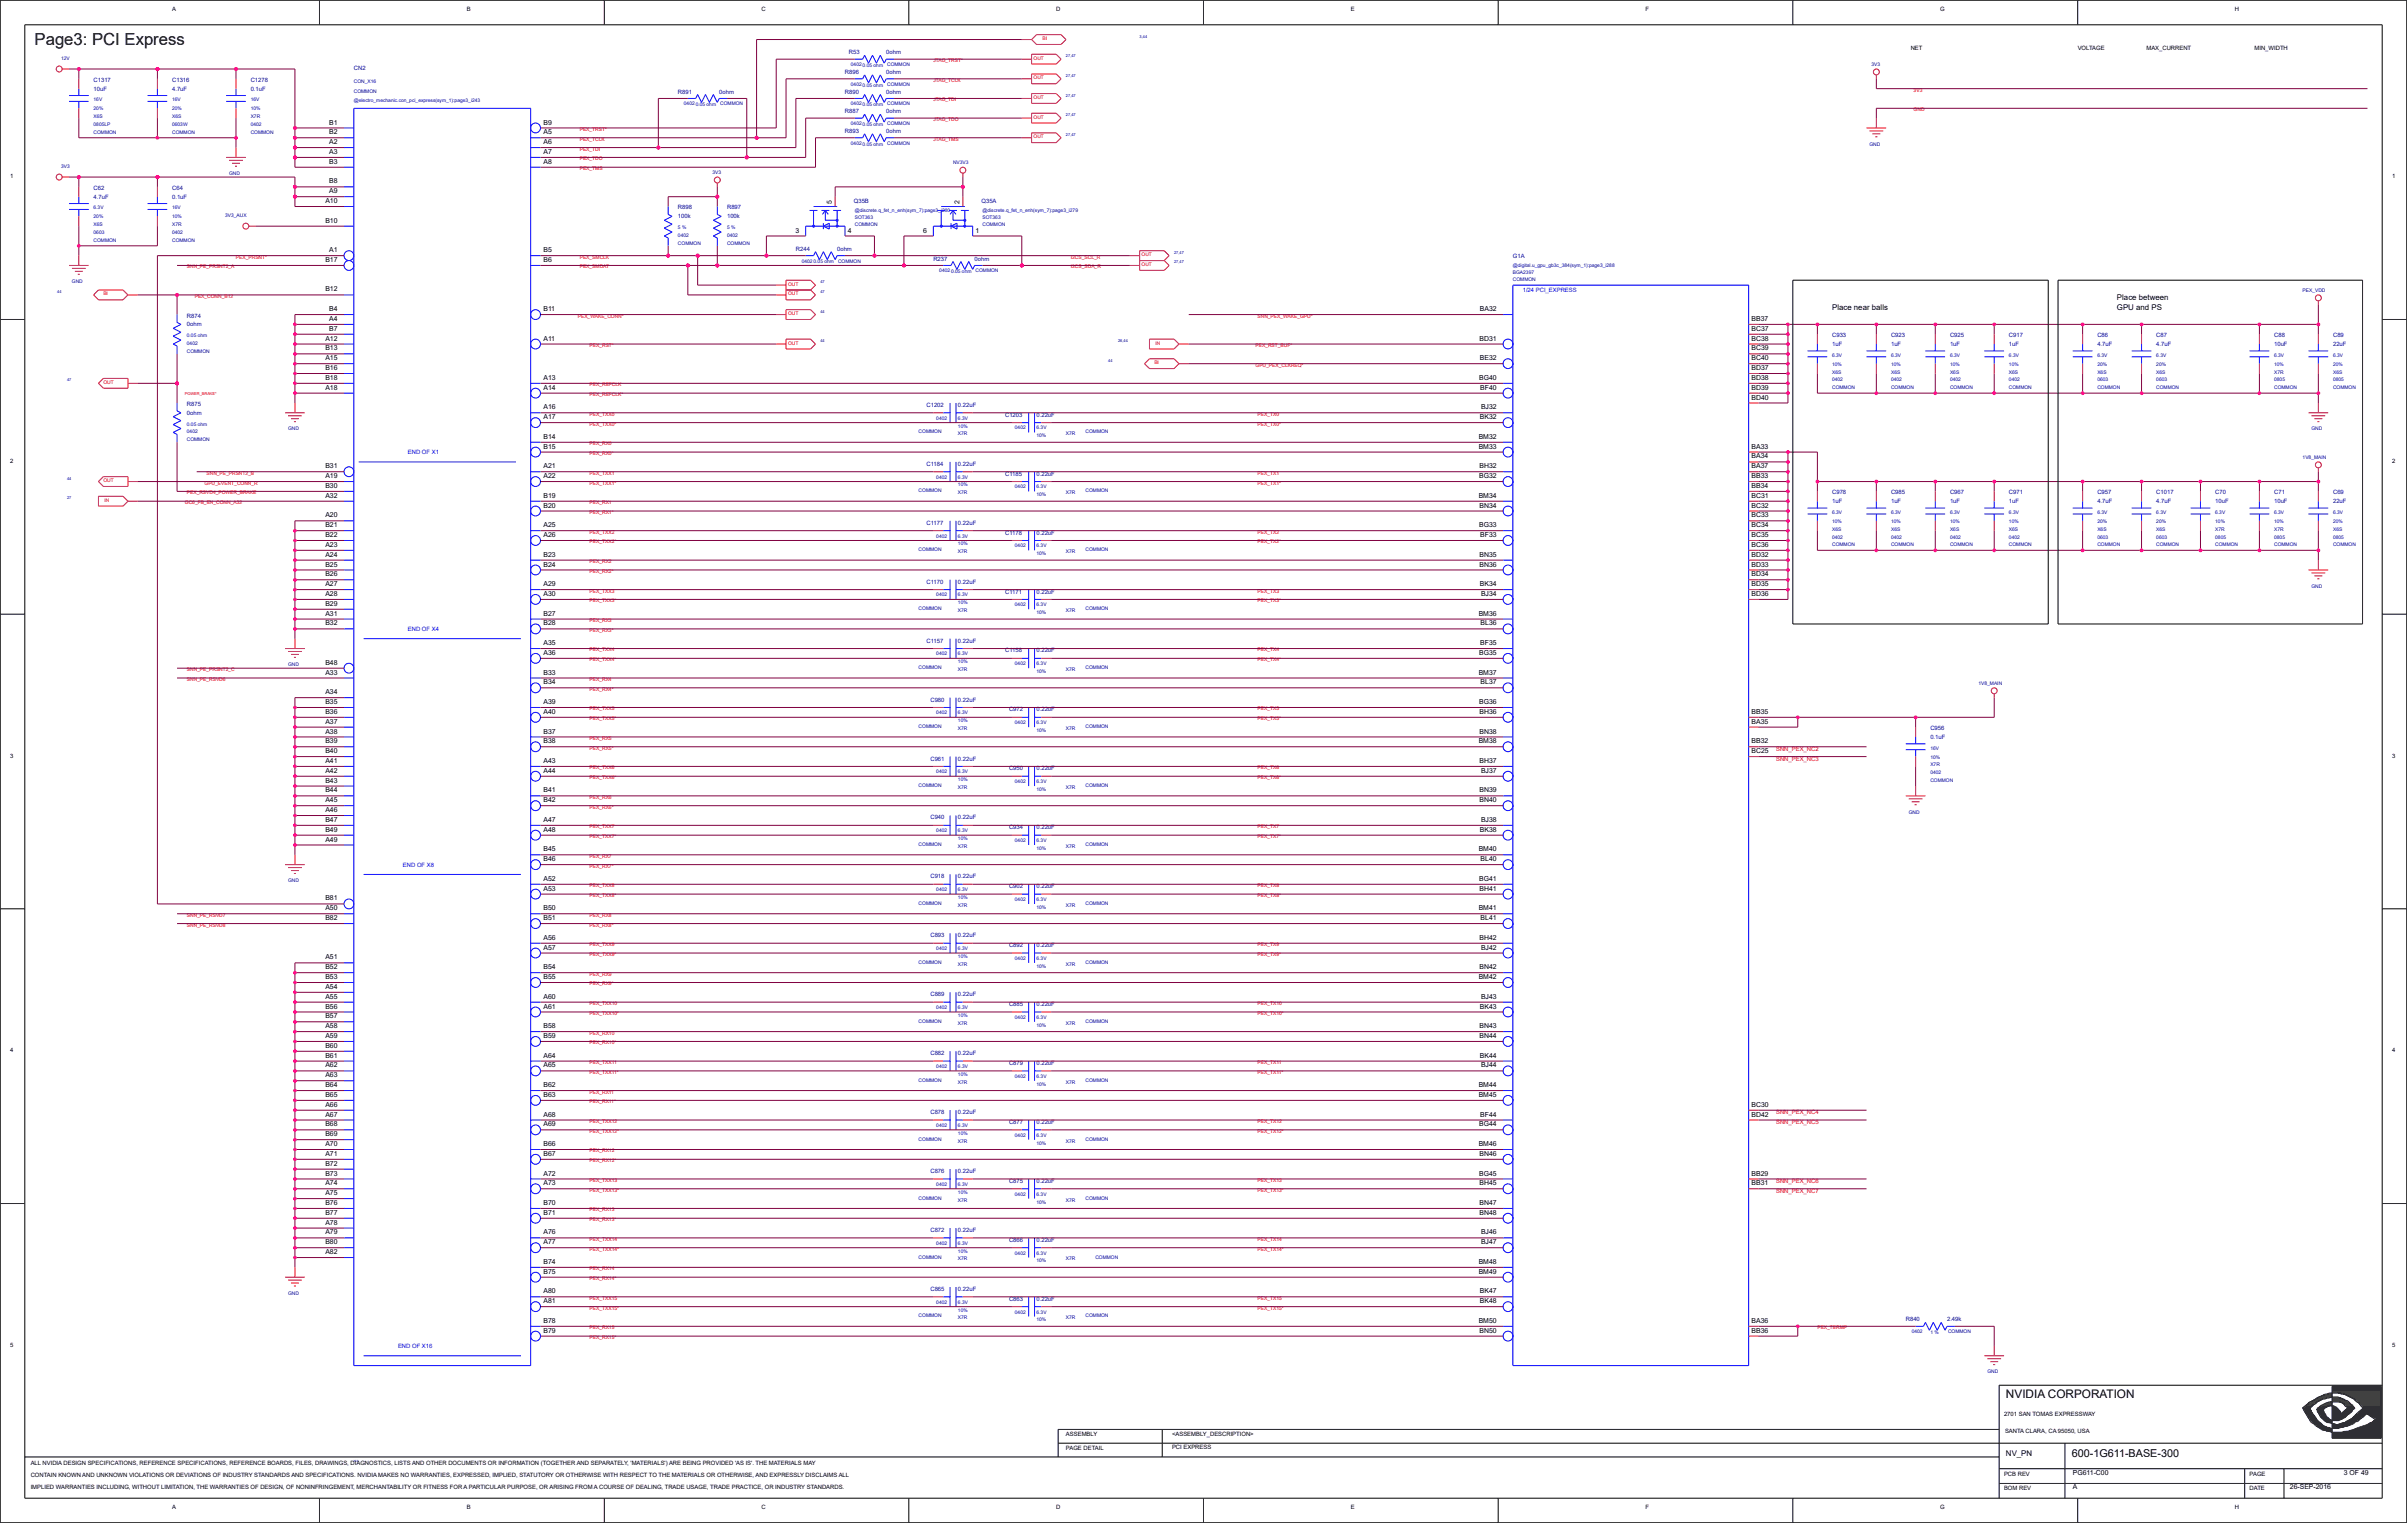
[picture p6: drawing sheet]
<svg xmlns="http://www.w3.org/2000/svg" width="271mm" height="172mm" viewBox="0 0 271 172" stroke-linecap="round" stroke-linejoin="round" font-family="sans-serif">
<defs><g id="words">
<text font-size="1.9" x="3.9" y="5.1">Page3: PCI Express</text>
<text font-size="1.3" x="226.1" y="157.6">NVIDIA CORPORATION</text>
<text font-size="1.2" x="233.6" y="164.2">600-1G611-BASE-300</text>
<g font-size=".9">
<text x="206.5" y="34.9">Place near balls</text>
<text x="238.6" y="33.8">Place between</text>
<text x="238.6" y="34.9">GPU and PS</text>
<text x="226.1" y="164.1">NV_PN</text>
</g>
<g font-size=".8">
<text x="37.1" y="17.4">A3</text>
<text x="37.1" y="16.2">A2</text>
<text x="37.1" y="15.1">B2</text>
<text x="37.1" y="14">B1</text>
<text x="61.3" y="17.4">A7</text>
<text x="61.3" y="16.2">A6</text>
<text x="61.3" y="15.1">A5</text>
<text x="61.3" y="14">B9</text>
<text x="36.7" y="22.9">A10</text>
<text x="37.1" y="21.8">A9</text>
<text x="37.1" y="20.7">B8</text>
<text x="37.1" y="18.5">B3</text>
<text x="61.3" y="18.5">A8</text>
<text x="93.8" y="22.9" transform="rotate(-90 93.8 22.9)">5</text>
<text x="108.2" y="22.9" transform="rotate(-90 108.2 22.9)">2</text>
<text x="36.7" y="29.5">B17</text>
<text x="36.7" y="25.1">B10</text>
<text x="37.1" y="28.4">A1</text>
<text x="61.3" y="29.5">B6</text>
<text x="61.3" y="28.4">B5</text>
<text x="89.7" y="26.2">3</text>
<text x="95.6" y="26.2">4</text>
<text x="104.1" y="26.2">6</text>
<text x="110" y="26.2">1</text>
<text x="36.7" y="32.9">B12</text>
<text x="37.1" y="35.1">B4</text>
<text x="61.3" y="35.1">B11</text>
<text x="166.8" y="35.1">BA32</text>
<text x="36.7" y="41.7">B16</text>
<text x="36.7" y="40.6">A15</text>
<text x="36.7" y="39.5">B13</text>
<text x="36.7" y="38.4">A12</text>
<text x="37.1" y="37.3">B7</text>
<text x="37.1" y="36.2">A4</text>
<text x="61.3" y="38.4">A11</text>
<text x="166.8" y="38.4">BD31</text>
<text x="166.8" y="40.6">BE32</text>
<text x="197.5" y="41.7">BD37</text>
<text x="197.5" y="40.6">BC40</text>
<text x="197.5" y="39.5">BC39</text>
<text x="197.5" y="38.4">BC38</text>
<text x="197.5" y="37.3">BC37</text>
<text x="197.5" y="36.2">BB37</text>
<text x="36.7" y="43.9">A18</text>
<text x="36.7" y="42.8">B18</text>
<text x="61.3" y="47.3">A17</text>
<text x="61.3" y="46.1">A16</text>
<text x="61.3" y="43.9">A14</text>
<text x="61.3" y="42.8">A13</text>
<text x="166.7" y="42.8">BG40</text>
<text x="166.8" y="47.3">BK32</text>
<text x="166.9" y="43.9">BF40</text>
<text x="167" y="46.1">BJ32</text>
<text x="197.5" y="45">BD40</text>
<text x="197.5" y="43.9">BD39</text>
<text x="197.5" y="42.8">BD38</text>
<text x="36.7" y="53.9">A19</text>
<text x="36.7" y="52.8">B31</text>
<text x="61.3" y="53.9">A22</text>
<text x="61.3" y="52.8">A21</text>
<text x="61.3" y="50.6">B15</text>
<text x="61.3" y="49.5">B14</text>
<text x="166.7" y="50.6">BM33</text>
<text x="166.7" y="49.5">BM32</text>
<text x="166.7" y="53.9">BG32</text>
<text x="166.8" y="52.8">BH32</text>
<text x="197.5" y="53.9">BB33</text>
<text x="197.5" y="52.8">BA37</text>
<text x="197.5" y="51.7">BA34</text>
<text x="197.5" y="50.6">BA33</text>
<text x="36.7" y="59.4">B21</text>
<text x="36.7" y="58.3">A20</text>
<text x="36.7" y="56.1">A32</text>
<text x="36.7" y="55">B30</text>
<text x="61.3" y="59.4">A25</text>
<text x="61.3" y="57.2">B20</text>
<text x="61.3" y="56.1">B19</text>
<text x="166.7" y="56.1">BM34</text>
<text x="166.7" y="59.4">BG33</text>
<text x="166.8" y="57.2">BN34</text>
<text x="197.5" y="59.4">BC34</text>
<text x="197.5" y="58.3">BC33</text>
<text x="197.5" y="57.2">BC32</text>
<text x="197.5" y="56.1">BC31</text>
<text x="197.5" y="55">BB34</text>
<text x="36.7" y="65">B26</text>
<text x="36.7" y="63.9">B25</text>
<text x="36.7" y="62.8">A24</text>
<text x="36.7" y="61.6">A23</text>
<text x="36.7" y="60.5">B22</text>
<text x="61.3" y="63.9">B24</text>
<text x="61.3" y="62.8">B23</text>
<text x="61.3" y="60.5">A26</text>
<text x="166.8" y="63.9">BN36</text>
<text x="166.8" y="62.8">BN35</text>
<text x="166.9" y="60.5">BF33</text>
<text x="197.5" y="65">BD34</text>
<text x="197.5" y="63.9">BD33</text>
<text x="197.5" y="62.8">BD32</text>
<text x="197.5" y="61.6">BC36</text>
<text x="197.5" y="60.5">BC35</text>
<text x="36.7" y="70.5">B32</text>
<text x="36.7" y="69.4">A31</text>
<text x="36.7" y="68.3">B29</text>
<text x="36.7" y="67.2">A28</text>
<text x="36.7" y="66.1">A27</text>
<text x="61.3" y="70.5">B28</text>
<text x="61.3" y="69.4">B27</text>
<text x="61.3" y="67.2">A30</text>
<text x="61.3" y="66.1">A29</text>
<text x="166.7" y="69.4">BM36</text>
<text x="166.8" y="66.1">BK34</text>
<text x="166.9" y="70.5">BL36</text>
<text x="167" y="67.2">BJ34</text>
<text x="197.5" y="67.2">BD36</text>
<text x="197.5" y="66.1">BD35</text>
<text x="36.7" y="76">A33</text>
<text x="36.7" y="74.9">B48</text>
<text x="61.3" y="77.2">B34</text>
<text x="61.3" y="76">B33</text>
<text x="61.3" y="73.8">A36</text>
<text x="61.3" y="72.7">A35</text>
<text x="166.7" y="76">BM37</text>
<text x="166.7" y="73.8">BG35</text>
<text x="166.9" y="72.7">BF35</text>
<text x="166.9" y="77.2">BL37</text>
<text x="36.7" y="83.8">B39</text>
<text x="36.7" y="82.7">A38</text>
<text x="36.7" y="81.6">A37</text>
<text x="36.7" y="80.5">B36</text>
<text x="36.7" y="79.4">B35</text>
<text x="36.7" y="78.3">A34</text>
<text x="61.3" y="83.8">B38</text>
<text x="61.3" y="82.7">B37</text>
<text x="61.3" y="80.5">A40</text>
<text x="61.3" y="79.4">A39</text>
<text x="166.7" y="83.8">BM38</text>
<text x="166.7" y="79.4">BG36</text>
<text x="166.8" y="82.7">BN38</text>
<text x="166.8" y="80.5">BH36</text>
<text x="197.5" y="83.8">BB32</text>
<text x="197.5" y="81.6">BA35</text>
<text x="197.5" y="80.5">BB35</text>
<text x="36.7" y="89.3">B44</text>
<text x="36.7" y="88.2">B43</text>
<text x="36.7" y="87.1">A42</text>
<text x="36.7" y="86">A41</text>
<text x="36.7" y="84.9">B40</text>
<text x="61.3" y="89.3">B41</text>
<text x="61.3" y="87.1">A44</text>
<text x="61.3" y="86">A43</text>
<text x="166.8" y="89.3">BN39</text>
<text x="166.8" y="86">BH37</text>
<text x="167" y="87.1">BJ37</text>
<text x="197.5" y="84.9">BC25</text>
<text x="36.7" y="94.9">A49</text>
<text x="36.7" y="93.8">B49</text>
<text x="36.7" y="92.7">B47</text>
<text x="36.7" y="91.5">A46</text>
<text x="36.7" y="90.4">A45</text>
<text x="61.3" y="96">B45</text>
<text x="61.3" y="93.8">A48</text>
<text x="61.3" y="92.7">A47</text>
<text x="61.3" y="90.4">B42</text>
<text x="166.7" y="96">BM40</text>
<text x="166.8" y="90.4">BN40</text>
<text x="166.8" y="93.8">BK38</text>
<text x="167" y="92.7">BJ38</text>
<text x="36.7" y="101.5">B81</text>
<text x="61.3" y="100.4">A53</text>
<text x="61.3" y="99.3">A52</text>
<text x="61.3" y="97.1">B46</text>
<text x="166.7" y="99.3">BG41</text>
<text x="166.8" y="100.4">BH41</text>
<text x="166.9" y="97.1">BL40</text>
<text x="36.7" y="103.7">B82</text>
<text x="36.7" y="102.6">A50</text>
<text x="61.3" y="107">A57</text>
<text x="61.3" y="105.9">A56</text>
<text x="61.3" y="103.7">B51</text>
<text x="61.3" y="102.6">B50</text>
<text x="166.7" y="102.6">BM41</text>
<text x="166.8" y="105.9">BH42</text>
<text x="166.9" y="103.7">BL41</text>
<text x="167" y="107">BJ42</text>
<text x="36.7" y="113.7">B56</text>
<text x="36.7" y="112.6">A55</text>
<text x="36.7" y="111.5">A54</text>
<text x="36.7" y="110.4">B53</text>
<text x="36.7" y="109.3">B52</text>
<text x="36.7" y="108.2">A51</text>
<text x="61.3" y="113.7">A61</text>
<text x="61.3" y="112.6">A60</text>
<text x="61.3" y="110.4">B55</text>
<text x="61.3" y="109.3">B54</text>
<text x="166.7" y="110.4">BM42</text>
<text x="166.8" y="109.3">BN42</text>
<text x="166.8" y="113.7">BK43</text>
<text x="167" y="112.6">BJ43</text>
<text x="36.7" y="119.2">B61</text>
<text x="36.7" y="118.1">B60</text>
<text x="36.7" y="117">A59</text>
<text x="36.7" y="115.9">A58</text>
<text x="36.7" y="114.8">B57</text>
<text x="61.3" y="119.2">A64</text>
<text x="61.3" y="117">B59</text>
<text x="61.3" y="115.9">B58</text>
<text x="166.8" y="117">BN44</text>
<text x="166.8" y="115.9">BN43</text>
<text x="166.8" y="119.2">BK44</text>
<text x="36.7" y="125.9">A67</text>
<text x="36.7" y="124.8">A66</text>
<text x="36.7" y="123.7">B65</text>
<text x="36.7" y="122.5">B64</text>
<text x="36.7" y="121.4">A63</text>
<text x="36.7" y="120.3">A62</text>
<text x="61.3" y="125.9">A68</text>
<text x="61.3" y="123.7">B63</text>
<text x="61.3" y="122.5">B62</text>
<text x="61.3" y="120.3">A65</text>
<text x="166.7" y="123.7">BM45</text>
<text x="166.7" y="122.5">BM44</text>
<text x="166.9" y="125.9">BF44</text>
<text x="167" y="120.3">BJ44</text>
<text x="197.5" y="125.9">BD42</text>
<text x="197.5" y="124.8">BC30</text>
<text x="36.7" y="131.4">B72</text>
<text x="36.7" y="130.3">A71</text>
<text x="36.7" y="129.2">A70</text>
<text x="36.7" y="128.1">B69</text>
<text x="36.7" y="127">B68</text>
<text x="61.3" y="130.3">B67</text>
<text x="61.3" y="129.2">B66</text>
<text x="61.3" y="127">A69</text>
<text x="166.7" y="129.2">BM46</text>
<text x="166.7" y="127">BG44</text>
<text x="166.8" y="130.3">BN46</text>
<text x="36.7" y="136.9">B77</text>
<text x="36.7" y="135.8">B76</text>
<text x="36.7" y="134.7">A75</text>
<text x="36.7" y="133.6">A74</text>
<text x="36.7" y="132.5">B73</text>
<text x="61.3" y="136.9">B71</text>
<text x="61.3" y="135.8">B70</text>
<text x="61.3" y="133.6">A73</text>
<text x="61.3" y="132.5">A72</text>
<text x="166.7" y="132.5">BG45</text>
<text x="166.8" y="136.9">BN48</text>
<text x="166.8" y="135.8">BN47</text>
<text x="166.8" y="133.6">BH45</text>
<text x="197.5" y="133.6">BB31</text>
<text x="197.5" y="132.5">BB29</text>
<text x="36.7" y="141.4">A82</text>
<text x="36.7" y="140.3">B80</text>
<text x="36.7" y="139.2">A79</text>
<text x="36.7" y="138.1">A78</text>
<text x="61.3" y="143.6">B75</text>
<text x="61.3" y="142.5">B74</text>
<text x="61.3" y="140.3">A77</text>
<text x="61.3" y="139.2">A76</text>
<text x="166.7" y="143.6">BM49</text>
<text x="166.7" y="142.5">BM48</text>
<text x="167" y="140.3">BJ47</text>
<text x="167" y="139.2">BJ46</text>
<text x="61.3" y="149.1">B78</text>
<text x="61.3" y="146.9">A81</text>
<text x="61.3" y="145.8">A80</text>
<text x="166.7" y="149.1">BM50</text>
<text x="166.8" y="146.9">BK48</text>
<text x="166.8" y="145.8">BK47</text>
<text x="197.5" y="149.1">BA36</text>
<text x="61.3" y="150.2">B79</text>
<text x="166.8" y="150.2">BN50</text>
<text x="197.5" y="150.2">BB36</text>
<text x="233.7" y="167.9">A</text>
<text x="233.7" y="166.2">PG611-C00</text>
<text x="258.1" y="167.9">26-SEP-2016</text>
<text x="264.2" y="166.2">3 OF 49</text>
</g>
<g font-size=".7">
<text x="19.4" y="1.2">A</text>
<text x="52.6" y="1.2">B</text>
<text x="85.8" y="1.2">C</text>
<text x="119.1" y="1.2">D</text>
<text x="152.3" y="1.2">E</text>
<text x="185.5" y="1.2">F</text>
<text x="215.4" y="5.7">NET</text>
<text x="218.7" y="1.2">G</text>
<text x="234.2" y="5.7">VOLTAGE</text>
<text x="242" y="5.7">MAX_CURRENT</text>
<text x="251.9" y="1.2">H</text>
<text x="254.2" y="5.7">MIN_WIDTH</text>
<text x="1.1" y="20.1">1</text>
<text x="269.7" y="20.1">1</text>
<text x="1.1" y="52.2">2</text>
<text x="269.7" y="52.2">2</text>
<text x="1.1" y="85.4">3</text>
<text x="269.7" y="85.4">3</text>
<text x="1.1" y="118.6">4</text>
<text x="269.7" y="118.6">4</text>
<text x="1.1" y="151.8">5</text>
<text x="269.7" y="151.8">5</text>
<text x="120.2" y="161.9">ASSEMBLY</text>
<text x="132.1" y="161.9">&lt;ASSEMBLY_DESCRIPTION&gt;</text>
<text x="225.9" y="159.6">2701 SAN TOMAS EXPRESSWAY</text>
<text x="226" y="161.6">SANTA CLARA, CA 95050, USA</text>
<text x="3.5" y="165.1">ALL NVIDIA DESIGN SPECIFICATIONS, REFERENCE SPECIFICATIONS, REFERENCE BOARDS, FILES, DRAWINGS, DIAGNOSTICS, LISTS AND OTHER DOCUMENTS OR INFORMATION (TOGETHER AND SEPARATELY, 'MATERIALS') ARE BEING PROVIDED 'AS IS'. THE MATERIALS MAY</text>
<text x="3.5" y="167.9">IMPLIED WARRANTIES INCLUDING, WITHOUT LIMITATION, THE WARRANTIES OF DESIGN, OF NONINFRINGEMENT, MERCHANTABILITY OR FITNESS FOR A PARTICULAR PURPOSE, OR ARISING FROM A COURSE OF DEALING, TRADE USAGE, TRADE PRACTICE, OR INDUSTRY STANDARDS.</text>
<text x="3.5" y="166.5">CONTAIN KNOWN AND UNKNOWN VIOLATIONS OR DEVIATIONS OF INDUSTRY STANDARDS AND SPECIFICATIONS. NVIDIA MAKES NO WARRANTIES, EXPRESSED, IMPLIED, STATUTORY OR OTHERWISE WITH RESPECT TO THE MATERIALS OR OTHERWISE, AND EXPRESSLY DISCLAIMS ALL</text>
<text x="120.2" y="163.5">PAGE DETAIL</text>
<text x="132.1" y="163.4">PCI EXPRESS</text>
<text x="225.9" y="166.3">PCB REV</text>
<text x="253.6" y="166.3">PAGE</text>
<text x="19.4" y="170.1">A</text>
<text x="52.6" y="170.1">B</text>
<text x="85.8" y="170.1">C</text>
<text x="119.1" y="170.1">D</text>
<text x="152.3" y="170.1">E</text>
<text x="185.5" y="170.1">F</text>
<text x="218.7" y="170.1">G</text>
<text x="225.9" y="168">BOM REV</text>
<text x="251.9" y="170.1">H</text>
<text x="253.6" y="168">DATE</text>
</g>
<g font-size=".7" fill="#0000a0">
<text x="10.5" y="9.2">C1317</text>
<text x="10.5" y="10.2">10uF</text>
<text x="19.4" y="9.2">C1316</text>
<text x="19.4" y="10.2">4.7uF</text>
<text x="28.3" y="9.2">C1278</text>
<text x="28.3" y="10.2">0.1uF</text>
<text x="39.9" y="7.9">CN2</text>
<text x="76.4" y="10.5">R891</text>
<text x="81.1" y="10.5">0ohm</text>
<text x="95.3" y="10.5">R890</text>
<text x="95.3" y="8.3">R896</text>
<text x="95.7" y="6.1">R53</text>
<text x="99.9" y="8.3">0ohm</text>
<text x="99.9" y="6.1">0ohm</text>
<text x="99.9" y="10.5">0ohm</text>
<text x="95.3" y="15">R893</text>
<text x="95.3" y="12.8">R887</text>
<text x="99.9" y="15">0ohm</text>
<text x="99.9" y="12.8">0ohm</text>
<text x="10.5" y="21.4">C62</text>
<text x="10.5" y="22.4">4.7uF</text>
<text x="19.4" y="21.4">C64</text>
<text x="19.4" y="22.4">0.1uF</text>
<text x="76.4" y="23.6">R898</text>
<text x="82" y="23.6">R897</text>
<text x="96.3" y="22.8">Q35B</text>
<text x="110.6" y="22.8">Q35A</text>
<text x="76.4" y="24.6">100k</text>
<text x="82" y="24.6">100k</text>
<text x="89.7" y="28.3">R244</text>
<text x="94.4" y="28.3">0ohm</text>
<text x="105.2" y="29.4">R237</text>
<text x="109.9" y="29.4">0ohm</text>
<text x="170.6" y="29">G1A</text>
<text x="21.1" y="35.8">R874</text>
<text x="21.1" y="36.8">0ohm</text>
<text x="206.5" y="38">C933</text>
<text x="206.5" y="39">1uF</text>
<text x="213.2" y="38">C923</text>
<text x="213.2" y="39">1uF</text>
<text x="219.8" y="38">C925</text>
<text x="219.8" y="39">1uF</text>
<text x="226.5" y="38">C917</text>
<text x="226.5" y="39">1uF</text>
<text x="236.4" y="38">C86</text>
<text x="236.4" y="39">4.7uF</text>
<text x="243.1" y="38">C87</text>
<text x="243.1" y="39">4.7uF</text>
<text x="256.4" y="38">C88</text>
<text x="256.4" y="39">10uF</text>
<text x="263" y="38">C89</text>
<text x="263" y="39">22uF</text>
<text x="21.1" y="45.8">R875</text>
<text x="21.1" y="46.8">0ohm</text>
<text x="104.4" y="45.9">C1202</text>
<text x="108" y="45.9">0.22uF</text>
<text x="113.3" y="47">C1203</text>
<text x="116.8" y="47">0.22uF</text>
<text x="104.4" y="52.5">C1184</text>
<text x="108" y="52.5">0.22uF</text>
<text x="113.3" y="53.6">C1185</text>
<text x="116.8" y="53.6">0.22uF</text>
<text x="104.4" y="59.2">C1177</text>
<text x="108" y="59.2">0.22uF</text>
<text x="206.5" y="55.7">C978</text>
<text x="206.5" y="56.7">1uF</text>
<text x="213.2" y="55.7">C985</text>
<text x="213.2" y="56.7">1uF</text>
<text x="219.8" y="55.7">C967</text>
<text x="219.8" y="56.7">1uF</text>
<text x="226.5" y="55.7">C971</text>
<text x="226.5" y="56.7">1uF</text>
<text x="236.4" y="55.7">C957</text>
<text x="236.4" y="56.7">4.7uF</text>
<text x="243.1" y="55.7">C1017</text>
<text x="243.1" y="56.7">4.7uF</text>
<text x="249.7" y="55.7">C70</text>
<text x="249.7" y="56.7">10uF</text>
<text x="256.4" y="55.7">C71</text>
<text x="256.4" y="56.7">10uF</text>
<text x="263" y="55.7">C69</text>
<text x="263" y="56.7">22uF</text>
<text x="104.4" y="65.8">C1170</text>
<text x="108" y="65.8">0.22uF</text>
<text x="113.3" y="60.3">C1178</text>
<text x="116.8" y="60.3">0.22uF</text>
<text x="113.3" y="66.9">C1171</text>
<text x="116.8" y="66.9">0.22uF</text>
<text x="104.4" y="72.4">C1157</text>
<text x="108" y="72.4">0.22uF</text>
<text x="113.3" y="73.6">C1158</text>
<text x="116.8" y="73.6">0.22uF</text>
<text x="104.9" y="79.1">C980</text>
<text x="108" y="79.1">0.22uF</text>
<text x="113.7" y="80.2">C972</text>
<text x="116.8" y="80.2">0.22uF</text>
<text x="217.6" y="82.3">C956</text>
<text x="217.6" y="83.3">0.1uF</text>
<text x="104.9" y="85.7">C961</text>
<text x="108" y="85.7">0.22uF</text>
<text x="113.7" y="86.8">C950</text>
<text x="116.8" y="86.8">0.22uF</text>
<text x="104.9" y="92.4">C940</text>
<text x="108" y="92.4">0.22uF</text>
<text x="113.7" y="93.5">C934</text>
<text x="116.8" y="93.5">0.22uF</text>
<text x="104.9" y="99">C918</text>
<text x="108" y="99">0.22uF</text>
<text x="113.7" y="100.1">C902</text>
<text x="116.8" y="100.1">0.22uF</text>
<text x="104.9" y="105.7">C893</text>
<text x="108" y="105.7">0.22uF</text>
<text x="113.7" y="106.8">C892</text>
<text x="116.8" y="106.8">0.22uF</text>
<text x="104.9" y="112.3">C889</text>
<text x="108" y="112.3">0.22uF</text>
<text x="113.7" y="113.4">C885</text>
<text x="116.8" y="113.4">0.22uF</text>
<text x="104.9" y="119">C882</text>
<text x="108" y="119">0.22uF</text>
<text x="104.9" y="125.6">C878</text>
<text x="108" y="125.6">0.22uF</text>
<text x="113.7" y="120.1">C879</text>
<text x="116.8" y="120.1">0.22uF</text>
<text x="113.7" y="126.7">C877</text>
<text x="116.8" y="126.7">0.22uF</text>
<text x="104.9" y="132.2">C876</text>
<text x="108" y="132.2">0.22uF</text>
<text x="113.7" y="133.3">C875</text>
<text x="116.8" y="133.3">0.22uF</text>
<text x="104.9" y="138.9">C872</text>
<text x="108" y="138.9">0.22uF</text>
<text x="113.7" y="140">C866</text>
<text x="116.8" y="140">0.22uF</text>
<text x="104.9" y="145.5">C865</text>
<text x="108" y="145.5">0.22uF</text>
<text x="113.7" y="146.6">C863</text>
<text x="116.8" y="146.6">0.22uF</text>
<text x="214.8" y="149">R840</text>
<text x="219.5" y="149">2.49k</text>
</g>
<g font-size=".7" fill="#00f">
<text x="171.7" y="32.9">1/24 PCI_EXPRESS</text>
<text x="46" y="51.2">END OF X1</text>
<text x="46" y="71.1">END OF X4</text>
<text x="45.4" y="97.7">END OF X8</text>
<text x="44.9" y="151.9">END OF X16</text>
</g>
<g font-size=".7" fill="#f00">
<text x="200.2" y="84.6">SNN_PEX_NC2</text>
<text x="200.2" y="85.7">SNN_PEX_NC3</text>
<text x="200.2" y="125.6">SNN_PEX_NC4</text>
<text x="200.2" y="126.7">SNN_PEX_NC5</text>
<text x="200.2" y="133.3">SNN_PEX_NC6</text>
<text x="200.2" y="134.5">SNN_PEX_NC7</text>
</g>
<g font-size=".6" fill="#f00">
<text x="117.5" y="4.5">BI</text>
<text x="105.2" y="9.2">JTAG_TCLK</text>
<text x="105.2" y="11.4">JTAG_TDI</text>
<text x="105.2" y="7">JTAG_TRST*</text>
<text x="116.5" y="11.2">OUT</text>
<text x="116.5" y="8.9">OUT</text>
<text x="116.5" y="6.7">OUT</text>
<text x="215.7" y="10.3">3V3</text>
<text x="65.4" y="15.9">PEX_TCLK</text>
<text x="65.4" y="17">PEX_TDI</text>
<text x="65.4" y="14.8">PEX_TRST*</text>
<text x="105.2" y="13.6">JTAG_TDO</text>
<text x="105.2" y="15.9">JTAG_TMS</text>
<text x="116.5" y="15.6">OUT</text>
<text x="116.5" y="13.4">OUT</text>
<text x="215.7" y="12.5">GND</text>
<text x="65.4" y="18.1">PEX_TDO</text>
<text x="65.4" y="19.2">PEX_TMS</text>
<text x="26.6" y="29.1">PEX_PRSNT*</text>
<text x="65.4" y="29.1">PEX_SMCLK</text>
<text x="120.7" y="29.1">I2CS_SCL_R</text>
<text x="128.7" y="30">OUT</text>
<text x="128.7" y="28.9">OUT</text>
<text x="11.7" y="33.3">BI</text>
<text x="21.1" y="30.3">SNN_PE_PRSNT2_A</text>
<text x="22" y="33.6">PEX_CONN_B12</text>
<text x="65.1" y="35.8">PEX_WAKE_CONN*</text>
<text x="65.4" y="30.3">PEX_SMDAT</text>
<text x="88.8" y="35.5">OUT</text>
<text x="88.8" y="33.3">OUT</text>
<text x="88.8" y="32.2">OUT</text>
<text x="120.7" y="30.3">I2CS_SDA_R</text>
<text x="141.8" y="35.8">SNN_PEX_WAKE_GPU*</text>
<text x="66.5" y="39.1">PEX_RST*</text>
<text x="88.8" y="38.8">OUT</text>
<text x="130.1" y="41.1">BI</text>
<text x="130.2" y="38.8">IN</text>
<text x="141.5" y="41.3">GPU_PEX_CLKREQ*</text>
<text x="141.5" y="39.1">PEX_RST_BUF*</text>
<text x="11.7" y="43.3">OUT</text>
<text x="66.5" y="43.5">PEX_REFCLK</text>
<text x="66.5" y="44.7">PEX_REFCLK*</text>
<text x="66.5" y="46.9">PEX_TXX0</text>
<text x="66.5" y="48">PEX_TXX0*</text>
<text x="141.8" y="46.9">PEX_TX0</text>
<text x="141.8" y="48">PEX_TX0*</text>
<text x="23.3" y="53.5">SNN_PE_PRSNT2_B</text>
<text x="66.5" y="50.2">PEX_RX0</text>
<text x="66.5" y="51.3">PEX_RX0*</text>
<text x="66.5" y="53.5">PEX_TXX1</text>
<text x="141.8" y="53.5">PEX_TX1</text>
<text x="11.7" y="54.3">OUT</text>
<text x="11.8" y="56.6">IN</text>
<text x="20.8" y="56.8">GC6_FB_EN_CONN_A32</text>
<text x="21.1" y="55.7">PEX_RSVD4_POWER_BRAKE</text>
<text x="23.1" y="54.6">GPU_EVENT_CONN_R</text>
<text x="66.5" y="56.8">PEX_RX1</text>
<text x="66.5" y="57.9">PEX_RX1*</text>
<text x="66.5" y="54.6">PEX_TXX1*</text>
<text x="141.8" y="54.6">PEX_TX1*</text>
<text x="66.5" y="63.5">PEX_RX2</text>
<text x="66.5" y="64.6">PEX_RX2*</text>
<text x="66.5" y="60.2">PEX_TXX2</text>
<text x="66.5" y="61.3">PEX_TXX2*</text>
<text x="141.8" y="60.2">PEX_TX2</text>
<text x="141.8" y="61.3">PEX_TX2*</text>
<text x="66.5" y="70.1">PEX_RX3</text>
<text x="66.5" y="71.2">PEX_RX3*</text>
<text x="66.5" y="66.8">PEX_TXX3</text>
<text x="66.5" y="67.9">PEX_TXX3*</text>
<text x="141.8" y="66.8">PEX_TX3</text>
<text x="141.8" y="67.9">PEX_TX3*</text>
<text x="21.1" y="75.7">SNN_PE_PRSNT2_C</text>
<text x="21.1" y="76.8">SNN_PE_RSVD6</text>
<text x="66.5" y="76.8">PEX_RX4</text>
<text x="66.5" y="77.9">PEX_RX4*</text>
<text x="66.5" y="73.4">PEX_TXX4</text>
<text x="66.5" y="74.5">PEX_TXX4*</text>
<text x="141.8" y="73.4">PEX_TX4</text>
<text x="141.8" y="74.5">PEX_TX4*</text>
<text x="66.5" y="83.4">PEX_RX5</text>
<text x="66.5" y="80.1">PEX_TXX5</text>
<text x="66.5" y="81.2">PEX_TXX5*</text>
<text x="141.8" y="80.1">PEX_TX5</text>
<text x="141.8" y="81.2">PEX_TX5*</text>
<text x="66.5" y="84.5">PEX_RX5*</text>
<text x="66.5" y="86.7">PEX_TXX6</text>
<text x="66.5" y="87.8">PEX_TXX6*</text>
<text x="141.8" y="86.7">PEX_TX6</text>
<text x="141.8" y="87.8">PEX_TX6*</text>
<text x="66.5" y="90.1">PEX_RX6</text>
<text x="66.5" y="91.2">PEX_RX6*</text>
<text x="66.5" y="93.4">PEX_TXX7</text>
<text x="66.5" y="94.5">PEX_TXX7*</text>
<text x="141.8" y="93.4">PEX_TX7</text>
<text x="141.8" y="94.5">PEX_TX7*</text>
<text x="66.5" y="96.7">PEX_RX7</text>
<text x="66.5" y="97.8">PEX_RX7*</text>
<text x="66.5" y="100">PEX_TXX8</text>
<text x="66.5" y="101.1">PEX_TXX8*</text>
<text x="141.8" y="100">PEX_TX8</text>
<text x="141.8" y="101.1">PEX_TX8*</text>
<text x="21.1" y="103.3">SNN_PE_RSVD7</text>
<text x="21.1" y="104.4">SNN_PE_RSVD8</text>
<text x="66.5" y="103.3">PEX_RX8</text>
<text x="66.5" y="104.4">PEX_RX8*</text>
<text x="66.5" y="106.7">PEX_TXX9</text>
<text x="66.5" y="107.8">PEX_TXX9*</text>
<text x="141.8" y="106.7">PEX_TX9</text>
<text x="141.8" y="107.8">PEX_TX9*</text>
<text x="66.5" y="110">PEX_RX9</text>
<text x="66.5" y="111.1">PEX_RX9*</text>
<text x="66.5" y="113.3">PEX_TXX10</text>
<text x="141.8" y="113.3">PEX_TX10</text>
<text x="66.5" y="116.6">PEX_RX10</text>
<text x="66.5" y="117.7">PEX_RX10*</text>
<text x="66.5" y="114.4">PEX_TXX10*</text>
<text x="66.5" y="119.9">PEX_TXX11</text>
<text x="141.8" y="114.4">PEX_TX10*</text>
<text x="141.8" y="119.9">PEX_TX11</text>
<text x="66.5" y="123.3">PEX_RX11</text>
<text x="66.5" y="124.4">PEX_RX11*</text>
<text x="66.5" y="121.1">PEX_TXX11*</text>
<text x="141.8" y="121.1">PEX_TX11*</text>
<text x="66.5" y="129.9">PEX_RX12</text>
<text x="66.5" y="131">PEX_RX12*</text>
<text x="66.5" y="126.6">PEX_TXX12</text>
<text x="66.5" y="127.7">PEX_TXX12*</text>
<text x="141.8" y="126.6">PEX_TX12</text>
<text x="141.8" y="127.7">PEX_TX12*</text>
<text x="66.5" y="136.6">PEX_RX13</text>
<text x="66.5" y="137.7">PEX_RX13*</text>
<text x="66.5" y="133.2">PEX_TXX13</text>
<text x="66.5" y="134.3">PEX_TXX13*</text>
<text x="141.8" y="133.2">PEX_TX13</text>
<text x="141.8" y="134.3">PEX_TX13*</text>
<text x="66.5" y="143.2">PEX_RX14</text>
<text x="66.5" y="139.9">PEX_TXX14</text>
<text x="66.5" y="141">PEX_TXX14*</text>
<text x="141.8" y="139.9">PEX_TX14</text>
<text x="141.8" y="141">PEX_TX14*</text>
<text x="66.5" y="144.3">PEX_RX14*</text>
<text x="66.5" y="149.8">PEX_RX15</text>
<text x="66.5" y="146.5">PEX_TXX15</text>
<text x="66.5" y="147.6">PEX_TXX15*</text>
<text x="141.8" y="146.5">PEX_TX15</text>
<text x="141.8" y="147.6">PEX_TX15*</text>
<text x="204.9" y="149.8">PEX_TERMP</text>
<text x="66.5" y="151">PEX_RX15*</text>
</g>
<g font-size=".6" fill="#0000a0">
<text x="6.9" y="6.8">12V</text>
<text x="10.5" y="11.4">16V</text>
<text x="19.4" y="11.4">16V</text>
<text x="28.3" y="11.4">16V</text>
<text x="39.9" y="9.3">CON_X16</text>
<text x="39.9" y="11.5">@electro_mechanic.con_pci_express(sym_1):page3_i243</text>
<text x="39.9" y="10.4">COMMON</text>
<text x="77.1" y="11.9">0402</text>
<text x="78.4" y="12">0.05 ohm</text>
<text x="81.2" y="11.9">COMMON</text>
<text x="95.9" y="11.9">0402</text>
<text x="95.9" y="9.7">0402</text>
<text x="95.9" y="7.4">0402</text>
<text x="97.2" y="12">0.05 ohm</text>
<text x="97.2" y="9.8">0.05 ohm</text>
<text x="97.2" y="7.6">0.05 ohm</text>
<text x="100" y="7.4">COMMON</text>
<text x="100" y="11.9">COMMON</text>
<text x="100" y="9.7">COMMON</text>
<text x="211" y="7.4">3V3</text>
<text x="10.5" y="14.2">0805LP</text>
<text x="10.5" y="15.1">COMMON</text>
<text x="10.5" y="13.3">X6S</text>
<text x="10.5" y="12.4">20%</text>
<text x="19.4" y="13.3">X6S</text>
<text x="19.4" y="15.1">COMMON</text>
<text x="19.4" y="12.4">20%</text>
<text x="19.4" y="14.2">0603W</text>
<text x="28.3" y="12.4">10%</text>
<text x="28.3" y="13.3">X7R</text>
<text x="28.3" y="14.2">0402</text>
<text x="28.3" y="15.1">COMMON</text>
<text x="95.9" y="16.3">0402</text>
<text x="95.9" y="14.1">0402</text>
<text x="97.2" y="16.4">0.05 ohm</text>
<text x="97.2" y="14.2">0.05 ohm</text>
<text x="100" y="14.1">COMMON</text>
<text x="100" y="16.3">COMMON</text>
<text x="210.7" y="16.4">GND</text>
<text x="6.9" y="19">3V3</text>
<text x="10.5" y="23.6">6.3V</text>
<text x="19.4" y="23.6">16V</text>
<text x="25.8" y="19.7">GND</text>
<text x="80.3" y="19.6">3V3</text>
<text x="96.4" y="23.9">@discrete.q_fet_n_enh(sym_7):page3_i280</text>
<text x="107.4" y="18.5">NV3V3</text>
<text x="110.8" y="23.9">@discrete.q_fet_n_enh(sym_7):page3_i279</text>
<text x="10.5" y="27.3">COMMON</text>
<text x="10.5" y="26.4">0603</text>
<text x="10.5" y="25.5">X6S</text>
<text x="10.5" y="24.6">20%</text>
<text x="19.4" y="27.3">COMMON</text>
<text x="19.4" y="26.4">0402</text>
<text x="19.4" y="24.6">10%</text>
<text x="19.4" y="25.5">X7R</text>
<text x="25.4" y="24.5">3V3_AUX</text>
<text x="76.4" y="25.8">5 %</text>
<text x="76.4" y="27.6">COMMON</text>
<text x="76.4" y="26.7">0402</text>
<text x="82" y="25.8">5 %</text>
<text x="82" y="27.6">COMMON</text>
<text x="82" y="26.7">0402</text>
<text x="90.4" y="29.6">0402</text>
<text x="91.7" y="29.7">0.05 ohm</text>
<text x="94.5" y="29.6">COMMON</text>
<text x="96.4" y="25.5">COMMON</text>
<text x="96.4" y="24.7">SOT363</text>
<text x="110.8" y="24.7">SOT363</text>
<text x="110.8" y="25.5">COMMON</text>
<text x="8.1" y="31.9">GND</text>
<text x="105.9" y="30.7">0402</text>
<text x="107.2" y="30.8">0.05 ohm</text>
<text x="110" y="30.7">COMMON</text>
<text x="170.6" y="30.1">@digital.u_gpu_gb3c_384(sym_1):page3_i288</text>
<text x="170.6" y="30.9">BGA2397</text>
<text x="170.6" y="31.7">COMMON</text>
<text x="259.6" y="32.9">PEX_VDD</text>
<text x="21.1" y="38">0.05 ohm</text>
<text x="21.1" y="39.8">COMMON</text>
<text x="21.1" y="38.9">0402</text>
<text x="206.5" y="40.2">6.3V</text>
<text x="206.5" y="41.2">10%</text>
<text x="213.2" y="41.2">10%</text>
<text x="213.2" y="40.2">6.3V</text>
<text x="219.8" y="41.2">10%</text>
<text x="219.8" y="40.2">6.3V</text>
<text x="226.5" y="41.2">10%</text>
<text x="226.5" y="40.2">6.3V</text>
<text x="236.4" y="40.2">6.3V</text>
<text x="236.4" y="41.2">20%</text>
<text x="243.1" y="41.2">20%</text>
<text x="243.1" y="40.2">6.3V</text>
<text x="256.4" y="40.2">6.3V</text>
<text x="256.4" y="41.2">10%</text>
<text x="263" y="40.2">6.3V</text>
<text x="263" y="41.2">20%</text>
<text x="21.1" y="48">0.05 ohm</text>
<text x="105.6" y="47.3">0402</text>
<text x="108" y="47.3">6.3V</text>
<text x="206.5" y="42.1">X6S</text>
<text x="206.5" y="43">0402</text>
<text x="206.5" y="43.9">COMMON</text>
<text x="213.2" y="42.1">X6S</text>
<text x="213.2" y="43.9">COMMON</text>
<text x="213.2" y="43">0402</text>
<text x="219.8" y="43.9">COMMON</text>
<text x="219.8" y="43">0402</text>
<text x="219.8" y="42.1">X6S</text>
<text x="226.5" y="43.9">COMMON</text>
<text x="226.5" y="43">0402</text>
<text x="226.5" y="42.1">X6S</text>
<text x="236.4" y="42.1">X6S</text>
<text x="236.4" y="43">0603</text>
<text x="236.4" y="43.9">COMMON</text>
<text x="243.1" y="43.9">COMMON</text>
<text x="243.1" y="43">0603</text>
<text x="243.1" y="42.1">X6S</text>
<text x="256.4" y="43.9">COMMON</text>
<text x="256.4" y="43">0805</text>
<text x="256.4" y="42.1">X7R</text>
<text x="263" y="42.1">X6S</text>
<text x="263" y="43">0805</text>
<text x="263" y="43.9">COMMON</text>
<text x="21.1" y="49.7">COMMON</text>
<text x="21.1" y="48.9">0402</text>
<text x="32.5" y="48.5">GND</text>
<text x="103.6" y="48.9">COMMON</text>
<text x="105.6" y="54">0402</text>
<text x="108" y="54">6.3V</text>
<text x="108" y="48.2">10%</text>
<text x="108" y="49.1">X7R</text>
<text x="114.4" y="48.4">0402</text>
<text x="116.8" y="49.3">10%</text>
<text x="116.8" y="48.4">6.3V</text>
<text x="120.2" y="49.1">X7R</text>
<text x="122.4" y="48.9">COMMON</text>
<text x="259.6" y="51.7">1V8_MAIN</text>
<text x="260.6" y="48.5">GND</text>
<text x="103.6" y="55.5">COMMON</text>
<text x="108" y="54.8">10%</text>
<text x="108" y="55.7">X7R</text>
<text x="114.4" y="55.1">0402</text>
<text x="116.8" y="55.1">6.3V</text>
<text x="116.8" y="55.9">10%</text>
<text x="120.2" y="55.7">X7R</text>
<text x="122.4" y="55.5">COMMON</text>
<text x="206.5" y="59.8">X6S</text>
<text x="206.5" y="57.9">6.3V</text>
<text x="206.5" y="58.9">10%</text>
<text x="213.2" y="58.9">10%</text>
<text x="213.2" y="59.8">X6S</text>
<text x="213.2" y="57.9">6.3V</text>
<text x="219.8" y="58.9">10%</text>
<text x="219.8" y="59.8">X6S</text>
<text x="219.8" y="57.9">6.3V</text>
<text x="226.5" y="57.9">6.3V</text>
<text x="226.5" y="58.9">10%</text>
<text x="226.5" y="59.8">X6S</text>
<text x="236.4" y="57.9">6.3V</text>
<text x="236.4" y="59.8">X6S</text>
<text x="236.4" y="58.9">20%</text>
<text x="243.1" y="59.8">X6S</text>
<text x="243.1" y="58.9">20%</text>
<text x="243.1" y="57.9">6.3V</text>
<text x="249.7" y="59.8">X7R</text>
<text x="249.7" y="58.9">10%</text>
<text x="249.7" y="57.9">6.3V</text>
<text x="256.4" y="58.9">10%</text>
<text x="256.4" y="59.8">X7R</text>
<text x="256.4" y="57.9">6.3V</text>
<text x="263" y="57.9">6.3V</text>
<text x="263" y="58.9">20%</text>
<text x="263" y="59.8">X6S</text>
<text x="103.6" y="62.1">COMMON</text>
<text x="105.6" y="60.6">0402</text>
<text x="108" y="60.6">6.3V</text>
<text x="108" y="61.5">10%</text>
<text x="108" y="62.4">X7R</text>
<text x="114.4" y="61.7">0402</text>
<text x="116.8" y="61.7">6.3V</text>
<text x="116.8" y="62.6">10%</text>
<text x="120.2" y="62.4">X7R</text>
<text x="122.4" y="62.1">COMMON</text>
<text x="206.5" y="60.7">0402</text>
<text x="206.5" y="61.6">COMMON</text>
<text x="213.2" y="61.6">COMMON</text>
<text x="213.2" y="60.7">0402</text>
<text x="219.8" y="60.7">0402</text>
<text x="219.8" y="61.6">COMMON</text>
<text x="226.5" y="61.6">COMMON</text>
<text x="226.5" y="60.7">0402</text>
<text x="236.4" y="60.7">0603</text>
<text x="236.4" y="61.6">COMMON</text>
<text x="243.1" y="61.6">COMMON</text>
<text x="243.1" y="60.7">0603</text>
<text x="249.7" y="60.7">0805</text>
<text x="249.7" y="61.6">COMMON</text>
<text x="256.4" y="60.7">0805</text>
<text x="256.4" y="61.6">COMMON</text>
<text x="263" y="60.7">0805</text>
<text x="263" y="61.6">COMMON</text>
<text x="103.6" y="68.8">COMMON</text>
<text x="105.6" y="67.2">0402</text>
<text x="108" y="69">X7R</text>
<text x="108" y="68.1">10%</text>
<text x="108" y="67.2">6.3V</text>
<text x="114.4" y="68.3">0402</text>
<text x="116.8" y="68.3">6.3V</text>
<text x="116.8" y="69.2">10%</text>
<text x="120.2" y="69">X7R</text>
<text x="122.4" y="68.8">COMMON</text>
<text x="260.6" y="66.2">GND</text>
<text x="32.5" y="75.1">GND</text>
<text x="103.6" y="75.4">COMMON</text>
<text x="105.6" y="73.9">0402</text>
<text x="108" y="73.9">6.3V</text>
<text x="108" y="75.7">X7R</text>
<text x="108" y="74.8">10%</text>
<text x="114.4" y="75">0402</text>
<text x="116.8" y="75.9">10%</text>
<text x="116.8" y="75">6.3V</text>
<text x="120.2" y="75.7">X7R</text>
<text x="122.4" y="75.4">COMMON</text>
<text x="223" y="77.2">1V8_MAIN</text>
<text x="103.6" y="82.1">COMMON</text>
<text x="105.6" y="80.5">0402</text>
<text x="108" y="82.3">X7R</text>
<text x="108" y="80.5">6.3V</text>
<text x="108" y="81.4">10%</text>
<text x="114.4" y="81.6">0402</text>
<text x="116.8" y="81.6">6.3V</text>
<text x="116.8" y="82.5">10%</text>
<text x="120.2" y="82.3">X7R</text>
<text x="122.4" y="82.1">COMMON</text>
<text x="103.6" y="88.7">COMMON</text>
<text x="105.6" y="87.2">0402</text>
<text x="108" y="87.2">6.3V</text>
<text x="108" y="88.1">10%</text>
<text x="108" y="88.9">X7R</text>
<text x="114.4" y="88.3">0402</text>
<text x="116.8" y="89.2">10%</text>
<text x="116.8" y="88.3">6.3V</text>
<text x="120.2" y="88.9">X7R</text>
<text x="122.4" y="88.7">COMMON</text>
<text x="217.6" y="87.3">0402</text>
<text x="217.6" y="84.5">16V</text>
<text x="217.6" y="85.5">10%</text>
<text x="217.6" y="86.4">X7R</text>
<text x="217.6" y="88.2">COMMON</text>
<text x="103.6" y="95.4">COMMON</text>
<text x="105.6" y="93.8">0402</text>
<text x="108" y="95.6">X7R</text>
<text x="108" y="94.7">10%</text>
<text x="108" y="93.8">6.3V</text>
<text x="114.4" y="94.9">0402</text>
<text x="116.8" y="94.9">6.3V</text>
<text x="116.8" y="95.8">10%</text>
<text x="120.2" y="95.6">X7R</text>
<text x="122.4" y="95.4">COMMON</text>
<text x="215.2" y="91.7">GND</text>
<text x="32.5" y="99.5">GND</text>
<text x="105.6" y="100.5">0402</text>
<text x="108" y="101.3">10%</text>
<text x="108" y="100.5">6.3V</text>
<text x="114.4" y="101.6">0402</text>
<text x="116.8" y="101.6">6.3V</text>
<text x="103.6" y="102">COMMON</text>
<text x="105.6" y="107.1">0402</text>
<text x="108" y="108">10%</text>
<text x="108" y="107.1">6.3V</text>
<text x="108" y="102.2">X7R</text>
<text x="116.8" y="102.5">10%</text>
<text x="120.2" y="102.2">X7R</text>
<text x="122.4" y="102">COMMON</text>
<text x="103.6" y="108.7">COMMON</text>
<text x="105.6" y="113.7">0402</text>
<text x="108" y="113.7">6.3V</text>
<text x="108" y="108.9">X7R</text>
<text x="114.4" y="108.2">0402</text>
<text x="116.8" y="109.1">10%</text>
<text x="116.8" y="108.2">6.3V</text>
<text x="120.2" y="108.9">X7R</text>
<text x="122.4" y="108.7">COMMON</text>
<text x="103.6" y="115.3">COMMON</text>
<text x="108" y="114.6">10%</text>
<text x="108" y="115.5">X7R</text>
<text x="114.4" y="114.9">0402</text>
<text x="116.8" y="114.9">6.3V</text>
<text x="116.8" y="115.7">10%</text>
<text x="120.2" y="115.5">X7R</text>
<text x="122.4" y="115.3">COMMON</text>
<text x="103.6" y="121.9">COMMON</text>
<text x="105.6" y="120.4">0402</text>
<text x="108" y="121.3">10%</text>
<text x="108" y="122.2">X7R</text>
<text x="108" y="120.4">6.3V</text>
<text x="114.4" y="121.5">0402</text>
<text x="116.8" y="122.4">10%</text>
<text x="116.8" y="121.5">6.3V</text>
<text x="120.2" y="122.2">X7R</text>
<text x="122.4" y="121.9">COMMON</text>
<text x="103.6" y="128.6">COMMON</text>
<text x="105.6" y="127">0402</text>
<text x="108" y="127">6.3V</text>
<text x="108" y="128.8">X7R</text>
<text x="108" y="127.9">10%</text>
<text x="114.4" y="128.1">0402</text>
<text x="116.8" y="129">10%</text>
<text x="116.8" y="128.1">6.3V</text>
<text x="120.2" y="128.8">X7R</text>
<text x="122.4" y="128.6">COMMON</text>
<text x="103.6" y="135.2">COMMON</text>
<text x="105.6" y="133.7">0402</text>
<text x="108" y="133.7">6.3V</text>
<text x="108" y="134.6">10%</text>
<text x="108" y="135.4">X7R</text>
<text x="114.4" y="134.8">0402</text>
<text x="116.8" y="134.8">6.3V</text>
<text x="116.8" y="135.7">10%</text>
<text x="120.2" y="135.4">X7R</text>
<text x="122.4" y="135.2">COMMON</text>
<text x="103.6" y="141.9">COMMON</text>
<text x="105.6" y="140.3">0402</text>
<text x="108" y="142.1">X7R</text>
<text x="108" y="140.3">6.3V</text>
<text x="108" y="141.2">10%</text>
<text x="114.4" y="141.4">0402</text>
<text x="116.8" y="142.3">10%</text>
<text x="116.8" y="141.4">6.3V</text>
<text x="120.2" y="142.1">X7R</text>
<text x="123.5" y="141.9">COMMON</text>
<text x="32.5" y="146">GND</text>
<text x="103.6" y="148.5">COMMON</text>
<text x="105.6" y="147">0402</text>
<text x="108" y="147.9">10%</text>
<text x="108" y="147">6.3V</text>
<text x="108" y="148.7">X7R</text>
<text x="114.4" y="148.1">0402</text>
<text x="116.8" y="149">10%</text>
<text x="116.8" y="148.1">6.3V</text>
<text x="120.2" y="148.7">X7R</text>
<text x="122.4" y="148.5">COMMON</text>
<text x="215.5" y="150.3">0402</text>
<text x="217.6" y="150.4">1 %</text>
<text x="219.6" y="150.3">COMMON</text>
<text x="224" y="154.8">GND</text>
</g>
<g font-size=".4" fill="#0000a0">
<text x="128.5" y="4.2">3,44</text>
<text x="120.2" y="10.9">27,47</text>
<text x="120.2" y="8.7">27,47</text>
<text x="120.2" y="6.4">27,47</text>
<text x="120.2" y="15.3">27,47</text>
<text x="120.2" y="13.1">27,47</text>
<text x="132.3" y="29.7">27,47</text>
<text x="132.3" y="28.6">27,47</text>
<text x="6.4" y="33">44</text>
<text x="92.5" y="35.2">44</text>
<text x="92.5" y="33">47</text>
<text x="92.5" y="31.9">47</text>
<text x="92.5" y="38.6">44</text>
<text x="124.9" y="40.8">44</text>
<text x="126" y="38.6">26,44</text>
<text x="7.6" y="43">47</text>
<text x="7.6" y="56.3">27</text>
<text x="7.6" y="54.1">44</text>
</g>
<text font-size=".4" fill="#f00" x="20.8" y="44.5">POWER_BRAKE*</text>
<text font-size=".3" fill="#0000a0" x="39.9" y="164.8">N/A</text>
</g></defs>
<g fill="none" stroke="#00f" stroke-width=".11">
<path d="M7.8 10.8h2.2M7.8 11.4h2.2M8.9 10v.8M8.9 11.4v.8M16.6 10.8h2.3M16.6 11.4h2.3M17.7 10v.8M17.7 11.4v.8M25.5 10.8h2.2M25.5 11.4h2.2M26.6 10v.8M26.6 11.4v.8"/>
<path d="M38.8 14.4h1.1M38.8 16.6h1.1M38.8 17.7h1.1M38.8 15.5h1.1M38.8 18.9h1.1M39.9 12.2h19.9v141.7h-19.9zM59.8 16.6h1.1M59.8 17.7h1.1M59.8 15.5h1.1M59.8 18.9h1.1M77.5 11.1h.9M81.1 11.1h.9"/>
<path d="M96.4 15.5h.8M96.4 11.1h.8M96.4 13.3h.8M96.4 8.9h.8M96.4 6.7h.8M99.9 15.5h.9M99.9 11.1h.9M99.9 13.3h.9M99.9 8.9h.9M99.9 6.7h.9M7.8 22.9h2.2M7.8 23.6h2.2"/>
<path d="M8.9 22.2v.7M8.9 23.6v.8M16.6 22.9h2.3M16.6 23.6h2.3M17.7 22.2v.7M17.7 23.6v.8M20 35.5v.8M20 39v.9M38.8 21.1h1.1M38.8 22.2h1.1M38.8 23.3h1.1M38.8 25.5h1.1"/>
<path d="M38.8 33.2h1.1M38.8 35.5h1.1M38.8 36.6h1.1M38.8 37.7h1.1M38.8 39.9h1.1M38.8 38.8h1.1M59.8 29.9h1.1M59.8 28.8h1.1M75.3 23.3v.9M75.3 26.8v.9M80.9 23.3v.9M80.9 26.8v.9"/>
<path d="M90.8 26.6v-1.1h4.5v1.1M90.8 28.8h.9M91.3 23.7h.9M91.7 23.3h2.7M91.7 23.7v1.8M92.6 23.7h.9M92.8 25.2v.6M93 23.7v1.1h1.4M93.5 25.2v.6M93.9 23.7h.9M94.4 28.8h.9M94.4 23.7v1.8"/>
<path d="M105.2 26.6v-1.1h4.4v1.1M105.7 23.7h.8M106.1 23.3h2.7M106.1 23.7v1.8M106.3 29.9h.9M107 23.7h.9M107.2 25.2v.6M107.4 23.7v1.1h1.4M107.9 25.2v.6M108.3 23.7h.9M108.8 23.7v1.8M109.9 29.9h.9"/>
<path d="M169.4 35.5h1.2M170.6 32.1h26.5v121.8h-26.5zM203.8 39.6h2.2M204.9 38.8v.8M210.4 39.6h2.2M211.5 38.8v.8M217.1 39.6h2.2M218.2 38.8v.8M223.7 39.6h2.2M224.8 38.8v.8M233.7 39.6h2.2M234.8 38.8v.8"/>
<path d="M240.3 39.6h2.2M241.4 38.8v.8M253.6 39.6h2.2M254.7 38.8v.8M260.2 39.6h2.3M261.3 38.8v.8M20 45.4v.9M20 49v.9M38.8 41h1.1M38.8 43.2h1.1M38.8 42.1h1.1M38.8 44.3h1.1"/>
<path d="M38.8 54.3h1.1M38.8 56.5h1.1M38.8 55.4h1.1M38.8 58.7h1.1M38.8 59.8h1.1M40.4 52.1h17.8M59.8 43.2h1.1M59.8 56.5h1.1M59.8 59.8h1.1M59.8 46.5h1.1M59.8 49.9h1.1M59.8 53.2h1.1"/>
<path d="M106.3 59.8h.8M106.3 46.5h.8M106.3 53.2h.8M107.1 45.4v2.2M107.1 52.1v2.2M107.1 58.7v2.2M107.8 59.8h.7M107.8 46.5h.7M107.8 53.2h.7M107.8 45.4v2.2M107.8 52.1v2.2M107.8 58.7v2.2"/>
<path d="M115.2 47.6h.8M115.2 54.3h.8M116 46.5v2.2M116 53.2v2.2M116 59.8v2.2M116.6 47.6h.8M116.6 46.5v2.2M116.6 53.2v2.2M116.6 59.8v2.2M116.6 54.3h.8M169.4 43.2h1.2M169.4 56.5h1.2"/>
<path d="M169.4 59.8h1.2M169.4 46.5h1.2M169.4 49.9h1.2M169.4 53.2h1.2M203.8 57.3h2.2M203.8 57.9h2.2M203.8 40.2h2.2M204.9 40.2v.8M204.9 56.5v.8M204.9 57.9v.8M210.4 57.3h2.2M210.4 57.9h2.2"/>
<path d="M210.4 40.2h2.2M211.5 40.2v.8M211.5 56.5v.8M211.5 57.9v.8M217.1 57.3h2.2M217.1 57.9h2.2M217.1 40.2h2.2M218.2 40.2v.8M218.2 56.5v.8M218.2 57.9v.8M223.7 57.3h2.2M223.7 57.9h2.2"/>
<path d="M223.7 40.2h2.2M224.8 40.2v.8M224.8 56.5v.8M224.8 57.9v.8M233.7 57.3h2.2M233.7 57.9h2.2M233.7 40.2h2.2M234.8 40.2v.8M234.8 56.5v.8M234.8 57.9v.8M240.3 57.3h2.2M240.3 57.9h2.2"/>
<path d="M240.3 40.2h2.2M241.4 40.2v.8M241.4 56.5v.8M241.4 57.9v.8M247 57.3h2.2M247 57.9h2.2M248.1 56.5v.8M248.1 57.9v.8M253.6 57.3h2.2M253.6 57.9h2.2M253.6 40.2h2.2M254.7 40.2v.8"/>
<path d="M254.7 56.5v.8M254.7 57.9v.8M260.2 57.3h2.3M260.2 57.9h2.3M260.2 40.2h2.3M261.3 40.2v.8M261.3 56.5v.8M261.3 57.9v.8M38.8 60.9h1.1M38.8 62h1.1M38.8 63.1h1.1M38.8 64.3h1.1"/>
<path d="M38.8 65.4h1.1M38.8 67.6h1.1M38.8 66.5h1.1M38.8 68.7h1.1M38.8 69.8h1.1M38.8 70.9h1.1M38.8 76.4h1.1M38.8 78.6h1.1M38.8 79.8h1.1M41 72h17.7M59.8 63.1h1.1M59.8 66.5h1.1"/>
<path d="M59.8 69.8h1.1M59.8 76.4h1.1M59.8 79.8h1.1M59.8 73.1h1.1M106.3 66.5h.8M106.3 79.8h.8M106.3 73.1h.8M107.1 65.4v2.2M107.1 72v2.2M107.1 78.6v2.3M107.8 66.5h.7M107.8 79.8h.7"/>
<path d="M107.8 73.1h.7M107.8 65.4v2.2M107.8 72v2.2M107.8 78.6v2.3M115.2 60.9h.8M115.2 67.6h.8M115.2 74.2h.8M116 66.5v2.2M116 73.1v2.2M116 79.8v2.2M116.6 66.5v2.2M116.6 73.1v2.2"/>
<path d="M116.6 79.8v2.2M116.6 60.9h.8M116.6 67.6h.8M116.6 74.2h.8M169.4 63.1h1.2M169.4 66.5h1.2M169.4 69.8h1.2M169.4 76.4h1.2M169.4 79.8h1.2M169.4 73.1h1.2M38.8 80.9h1.1M38.8 82h1.1"/>
<path d="M38.8 83.1h1.1M38.8 84.2h1.1M38.8 85.3h1.1M38.8 86.4h1.1M38.8 87.5h1.1M38.8 88.6h1.1M38.8 89.7h1.1M38.8 90.8h1.1M38.8 91.9h1.1M38.8 93h1.1M38.8 94.1h1.1M38.8 95.3h1.1"/>
<path d="M41 98.6h17.7M59.8 83.1h1.1M59.8 86.4h1.1M59.8 89.7h1.1M59.8 93h1.1M59.8 96.4h1.1M59.8 99.7h1.1M106.3 86.4h.8M106.3 93h.8M106.3 99.7h.8M107.1 85.3v2.2M107.1 91.9v2.2"/>
<path d="M107.1 98.6v2.2M107.8 86.4h.7M107.8 93h.7M107.8 99.7h.7M107.8 85.3v2.2M107.8 91.9v2.2M107.8 98.6v2.2M115.2 80.9h.8M115.2 87.5h.8M115.2 94.1h.8M116 86.4v2.2M116 93v2.3"/>
<path d="M116 99.7v2.2M116.6 86.4v2.2M116.6 93v2.3M116.6 99.7v2.2M116.6 80.9h.8M116.6 87.5h.8M116.6 94.1h.8M169.4 83.1h1.2M169.4 86.4h1.2M169.4 89.7h1.2M169.4 93h1.2M169.4 96.4h1.2"/>
<path d="M169.4 99.7h1.2M214.8 83.8h2.3M214.8 84.5h2.3M215.9 83.1v.7M215.9 84.5v.8M38.8 104.1h1.1M38.8 103h1.1M38.8 108.5h1.1M38.8 110.8h1.1M38.8 109.6h1.1M38.8 111.9h1.1M38.8 113h1.1"/>
<path d="M38.8 114.1h1.1M38.8 115.2h1.1M38.8 116.3h1.1M38.8 117.4h1.1M38.8 118.5h1.1M38.8 119.6h1.1M59.8 103h1.1M59.8 109.6h1.1M59.8 113h1.1M59.8 116.3h1.1M59.8 119.6h1.1M59.8 106.3h1.1"/>
<path d="M106.3 113h.8M106.3 119.6h.8M106.3 106.3h.8M107.1 105.2v2.2M107.1 111.9v2.2M107.1 118.5v2.2M107.8 113h.7M107.8 119.6h.7M107.8 106.3h.7M107.8 105.2v2.2M107.8 111.9v2.2M107.8 118.5v2.2"/>
<path d="M115.2 114.1h.8M115.2 107.4h.8M115.2 100.8h.8M116 106.3v2.2M116 113v2.2M116 119.6v2.2M116.6 106.3v2.2M116.6 113v2.2M116.6 119.6v2.2M116.6 114.1h.8M116.6 107.4h.8M116.6 100.8h.8"/>
<path d="M169.4 103h1.2M169.4 109.6h1.2M169.4 113h1.2M169.4 116.3h1.2M169.4 119.6h1.2M169.4 106.3h1.2M38.8 120.7h1.1M38.8 121.8h1.1M38.8 125.2h1.1M38.8 122.9h1.1M38.8 124h1.1M38.8 127.4h1.1"/>
<path d="M38.8 126.3h1.1M38.8 128.5h1.1M38.8 129.6h1.1M38.8 130.7h1.1M38.8 131.8h1.1M38.8 134h1.1M38.8 132.9h1.1M38.8 136.2h1.1M38.8 135.1h1.1M38.8 137.3h1.1M38.8 139.5h1.1M38.8 138.4h1.1"/>
<path d="M59.8 122.9h1.1M59.8 126.3h1.1M59.8 129.6h1.1M59.8 132.9h1.1M59.8 136.2h1.1M59.8 139.5h1.1M106.3 126.3h.8M106.3 132.9h.8M106.3 139.5h.8M107.1 125.2v2.2M107.1 131.8v2.2M107.1 138.4v2.3"/>
<path d="M107.8 126.3h.7M107.8 132.9h.7M107.8 139.5h.7M107.8 125.2v2.2M107.8 131.8v2.2M107.8 138.4v2.3M115.2 120.7h.8M115.2 127.4h.8M115.2 134h.8M116 126.3v2.2M116 132.9v2.2M116 139.5v2.3"/>
<path d="M116.6 126.3v2.2M116.6 132.9v2.2M116.6 139.5v2.3M116.6 120.7h.8M116.6 127.4h.8M116.6 134h.8M169.4 122.9h1.2M169.4 126.3h1.2M169.4 129.6h1.2M169.4 132.9h1.2M169.4 136.2h1.2M169.4 139.5h1.2"/>
<path d="M38.8 140.7h1.1M38.8 141.8h1.1M41 152.8h17.7M59.8 142.9h1.1M59.8 146.2h1.1M59.8 149.5h1.1M106.3 146.2h.8M107.1 145.1v2.2M107.8 146.2h.7M107.8 145.1v2.2M115.2 140.7h.8M115.2 147.3h.8"/>
<path d="M116 146.2v2.2M116.6 146.2v2.2M116.6 140.7h.8M116.6 147.3h.8M169.4 142.9h1.2M169.4 146.2h1.2M169.4 149.5h1.2M215.9 149.5h.9M219.5 149.5h.9"/>
<circle cx="60.4" cy="14.4" r=".55"/>
<circle cx="39.3" cy="28.8" r=".55"/>
<circle cx="39.3" cy="29.9" r=".55"/>
<circle cx="60.4" cy="35.5" r=".55"/>
<circle cx="60.4" cy="38.8" r=".55"/>
<circle cx="91.7" cy="25.5" r=".11"/>
<circle cx="94.4" cy="25.5" r=".11"/>
<circle cx="94.4" cy="24.8" r=".11"/>
<circle cx="106.1" cy="25.5" r=".11"/>
<circle cx="108.8" cy="25.5" r=".11"/>
<circle cx="108.8" cy="24.8" r=".11"/>
<circle cx="170" cy="38.8" r=".55"/>
<circle cx="39.3" cy="53.2" r=".55"/>
<circle cx="60.4" cy="54.3" r=".55"/>
<circle cx="60.4" cy="44.3" r=".55"/>
<circle cx="60.4" cy="47.6" r=".55"/>
<circle cx="60.4" cy="51" r=".55"/>
<circle cx="60.4" cy="57.6" r=".55"/>
<circle cx="170" cy="54.3" r=".55"/>
<circle cx="170" cy="44.3" r=".55"/>
<circle cx="170" cy="47.6" r=".55"/>
<circle cx="170" cy="51" r=".55"/>
<circle cx="170" cy="57.6" r=".55"/>
<circle cx="170" cy="41" r=".55"/>
<circle cx="39.3" cy="75.3" r=".55"/>
<circle cx="60.4" cy="70.9" r=".55"/>
<circle cx="60.4" cy="67.6" r=".55"/>
<circle cx="60.4" cy="77.5" r=".55"/>
<circle cx="60.4" cy="60.9" r=".55"/>
<circle cx="60.4" cy="64.3" r=".55"/>
<circle cx="60.4" cy="74.2" r=".55"/>
<circle cx="170" cy="67.6" r=".55"/>
<circle cx="170" cy="77.5" r=".55"/>
<circle cx="170" cy="60.9" r=".55"/>
<circle cx="170" cy="70.9" r=".55"/>
<circle cx="170" cy="64.3" r=".55"/>
<circle cx="170" cy="74.2" r=".55"/>
<circle cx="60.4" cy="94.1" r=".55"/>
<circle cx="60.4" cy="84.2" r=".55"/>
<circle cx="60.4" cy="90.8" r=".55"/>
<circle cx="60.4" cy="87.5" r=".55"/>
<circle cx="60.4" cy="97.5" r=".55"/>
<circle cx="60.4" cy="80.9" r=".55"/>
<circle cx="170" cy="94.1" r=".55"/>
<circle cx="170" cy="84.2" r=".55"/>
<circle cx="170" cy="90.8" r=".55"/>
<circle cx="170" cy="87.5" r=".55"/>
<circle cx="170" cy="97.5" r=".55"/>
<circle cx="170" cy="80.9" r=".55"/>
<circle cx="39.3" cy="101.9" r=".55"/>
<circle cx="60.4" cy="100.8" r=".55"/>
<circle cx="60.4" cy="110.8" r=".55"/>
<circle cx="60.4" cy="117.4" r=".55"/>
<circle cx="60.4" cy="107.4" r=".55"/>
<circle cx="60.4" cy="114.1" r=".55"/>
<circle cx="60.4" cy="104.1" r=".55"/>
<circle cx="170" cy="100.8" r=".55"/>
<circle cx="170" cy="107.4" r=".55"/>
<circle cx="170" cy="117.4" r=".55"/>
<circle cx="170" cy="110.8" r=".55"/>
<circle cx="170" cy="114.1" r=".55"/>
<circle cx="170" cy="104.1" r=".55"/>
<circle cx="60.4" cy="130.7" r=".55"/>
<circle cx="60.4" cy="124" r=".55"/>
<circle cx="60.4" cy="134" r=".55"/>
<circle cx="60.4" cy="127.4" r=".55"/>
<circle cx="60.4" cy="137.3" r=".55"/>
<circle cx="60.4" cy="120.7" r=".55"/>
<circle cx="170" cy="130.7" r=".55"/>
<circle cx="170" cy="134" r=".55"/>
<circle cx="170" cy="124" r=".55"/>
<circle cx="170" cy="127.4" r=".55"/>
<circle cx="170" cy="137.3" r=".55"/>
<circle cx="170" cy="120.7" r=".55"/>
<circle cx="60.4" cy="147.3" r=".55"/>
<circle cx="60.4" cy="140.7" r=".55"/>
<circle cx="60.4" cy="150.6" r=".55"/>
<circle cx="60.4" cy="144" r=".55"/>
<circle cx="170" cy="147.3" r=".55"/>
<circle cx="170" cy="140.7" r=".55"/>
<circle cx="170" cy="150.6" r=".55"/>
<circle cx="170" cy="144" r=".55"/>
</g>
<g fill="none" stroke="#f00" stroke-width=".11">
<path d="M7 20h.8M7 7.8h.8M8.9 8.9v1.1M8.9 12.2v1.1M17.7 8.9v1.1M17.7 12.2v1.1M25.5 17.7h2.2M25.8 18.1h1.6M26.2 18.4h.8M26.5 18.7h.2M26.6 8.9v1.1M26.6 12.2v1.1"/>
<path d="M26.6 16.6v1.1M108.5 19.5v.5M115.2 15.5h1.1M115.2 13.3h1.1M115.2 11.1h1.1M115.2 8.9h1.1M115.2 6.7h1.1M115.2 4.5h1.1M116.8 3.9h2.8M116.8 5h2.8M119.1 15h-2.8v1.1h2.8M119.1 6.1h-2.8v1.1h2.8"/>
<path d="M119.1 8.3h-2.8v1.1h2.8M119.1 10.5h-2.8v1.2h2.8M119.1 12.8h-2.8v1.1h2.8M210.4 14.4h2.2M210.7 14.8h1.6M211.1 15.1h.9M211.4 15.4h.2M211.5 8.4v.5M211.5 13.3v1.1M7.8 29.9h2.2M8.1 30.3h1.6M8.4 30.6h.9"/>
<path d="M8.8 30.9h.2M8.9 21.1v1.1M8.9 24.4v1.1M8.9 28.8v1.1M11.1 33.8h2.8M11.1 32.7h2.8M14.4 33.2h1.1M17.7 21.1v1.1M17.7 24.4v1.1M28 25.5h.8M80.9 20.6v.5M87.5 38.8h1.1"/>
<path d="M87.5 33.2h1.1M87.5 35.5h1.1M87.5 32.1h1.1M88.6 32.7h2.8M91.4 31.6h-2.8v2.2h2.8M91.4 38.2h-2.8v1.1h2.8M91.4 34.9h-2.8v1.1h2.8M94.1 22.2v1.1M108.5 22.2v1.1M127.4 29.9h1.1M127.4 28.8h1.1M128.5 29.4h2.7"/>
<path d="M131.2 28.3h-2.7v2.2h2.7M132.3 38.2h-2.7v1.1h2.7M132.9 38.8h1.1M197.1 39.9h1.1M197.1 38.8h1.1M197.1 37.7h1.1M197.1 36.6h1.1M204.9 37.7v1.1M211.5 37.7v1.1M218.2 37.7v1.1M224.8 37.7v1.1M234.8 37.7v1.1"/>
<path d="M241.4 37.7v1.1M254.7 37.7v1.1M261.3 33.9v.5M261.3 37.7v1.1M11.7 42.7h2.7v1.1h-2.7M11.7 53.7h2.7v1.1h-2.7M13.9 55.9h-2.8v1.2h2.8M14.4 56.5h1.1M14.4 54.3h1.1M14.4 43.2h1.1M32.1 46.5h2.3M32.5 46.9h1.5"/>
<path d="M32.8 47.2h.9M33.1 47.5h.3M33.2 45.4v1.1M105.2 59.8h1.1M105.2 53.2h1.1M105.2 46.5h1.1M108.5 59.8h1.1M108.5 53.2h1.1M108.5 46.5h1.1M114.1 47.6h1.1M114.1 54.3h1.1M117.4 47.6h1.1"/>
<path d="M117.4 54.3h1.1M129.6 41.6h2.7M129.6 40.4h2.7M132.9 41h1.1M197.1 59.8h1.1M197.1 58.7h1.1M197.1 57.6h1.1M197.1 56.5h1.1M197.1 55.4h1.1M197.1 54.3h1.1M197.1 53.2h1.1M197.1 52.1h1.1"/>
<path d="M197.1 51h1.1M197.1 45.4h1.1M197.1 44.3h1.1M197.1 43.2h1.1M197.1 42.1h1.1M197.1 41h1.1M204.9 41v1.1M204.9 55.4v1.1M204.9 58.7v1.1M211.5 41v1.1M211.5 55.4v1.1M211.5 58.7v1.1"/>
<path d="M218.2 41v1.1M218.2 55.4v1.1M218.2 58.7v1.1M224.8 41v1.1M224.8 55.4v1.1M224.8 58.7v1.1M234.8 41v1.1M234.8 55.4v1.1M234.8 58.7v1.1M241.4 41v1.1M241.4 55.4v1.1M241.4 58.7v1.1"/>
<path d="M248.1 55.4v1.1M248.1 58.7v1.1M254.7 41v1.1M254.7 55.4v1.1M254.7 58.7v1.1M260.2 46.5h2.3M260.6 46.9h1.5M260.9 47.2h.9M261.2 47.5h.3M261.3 41v1.1M261.3 45.4v1.1M261.3 52.7v.5"/>
<path d="M261.3 55.4v1.1M261.3 58.7v1.1M32.1 73.1h2.3M32.5 73.4h1.5M32.8 73.8h.9M33.1 74.1h.3M33.2 72v1.1M105.2 66.5h1.1M105.2 79.8h1.1M105.2 73.1h1.1M108.5 66.5h1.1M108.5 79.8h1.1"/>
<path d="M108.5 73.1h1.1M114.1 67.6h1.1M114.1 60.9h1.1M114.1 74.2h1.1M117.4 67.6h1.1M117.4 60.9h1.1M117.4 74.2h1.1M197.1 67.6h1.1M197.1 66.5h1.1M197.1 65.4h1.1M197.1 64.3h1.1M197.1 63.1h1.1"/>
<path d="M197.1 62h1.1M197.1 60.9h1.1M224.8 78.2v.4M260.2 64.3h2.3M260.6 64.6h1.5M260.9 64.9h.9M261.2 65.2h.3M261.3 63.1v1.2M32.1 97.5h2.3M32.5 97.8h1.5M32.8 98.1h.9M33.1 98.5h.3"/>
<path d="M33.2 96.4v1.1M105.2 99.7h1.1M105.2 93h1.1M105.2 86.4h1.1M108.5 99.7h1.1M108.5 93h1.1M108.5 86.4h1.1M114.1 80.9h1.1M114.1 94.1h1.1M114.1 87.5h1.1M117.4 80.9h1.1M117.4 94.1h1.1"/>
<path d="M117.4 87.5h1.1M197.1 85.3h1.1M197.1 84.2h1.1M197.1 82h1.1M197.1 80.9h1.1M214.8 89.7h2.3M215.2 90.1h1.5M215.5 90.4h.9M215.8 90.7h.3M215.9 82v1.1M215.9 85.3v1.1M215.9 88.6v1.1"/>
<path d="M105.2 119.6h1.1M105.2 113h1.1M105.2 106.3h1.1M108.5 119.6h1.1M108.5 113h1.1M108.5 106.3h1.1M114.1 114.1h1.1M114.1 107.4h1.1M114.1 100.8h1.1M117.4 114.1h1.1M117.4 107.4h1.1M117.4 100.8h1.1"/>
<path d="M105.2 132.9h1.1M105.2 126.3h1.1M105.2 139.5h1.1M108.5 132.9h1.1M108.5 126.3h1.1M108.5 139.5h1.1M114.1 134h1.1M114.1 127.4h1.1M114.1 120.7h1.1M117.4 134h1.1M117.4 127.4h1.1M117.4 120.7h1.1"/>
<path d="M197.1 134h1.1M197.1 132.9h1.1M197.1 126.3h1.1M197.1 125.2h1.1M32.1 144h2.3M32.5 144.3h1.5M32.8 144.6h.9M33.1 145h.3M33.2 142.9v1.1M105.2 146.2h1.1M108.5 146.2h1.1M114.1 147.3h1.1"/>
<path d="M114.1 140.7h1.1M117.4 147.3h1.1M117.4 140.7h1.1M197.1 150.6h1.1M197.1 149.5h1.1M223.7 152.8h2.2M224 153.2h1.6M224.4 153.5h.9M224.7 153.8h.2M224.8 151.7v1.1"/>
<circle cx="6.7" cy="20" r=".33"/>
<circle cx="6.7" cy="7.8" r=".33"/>
<circle cx="108.5" cy="19.2" r=".33"/>
<circle cx="211.5" cy="8.1" r=".33"/>
<circle cx="27.7" cy="25.5" r=".33"/>
<circle cx="80.9" cy="20.3" r=".33"/>
<circle cx="261.3" cy="33.6" r=".33"/>
<circle cx="261.3" cy="52.4" r=".33"/>
<circle cx="224.8" cy="77.9" r=".33"/>
</g>
<g fill="#000" stroke="#00f" stroke-width=".11">
<path d="M78.6 10.7l-.2 .4zM78.6 10.7l.5 .8zM79.5 10.7l-.4 .8zM79.5 10.7l.5 .8zM80.4 10.7l-.4 .8zM80.4 10.7l.5 .8zM81.1 11.1l-.2 .4zM97.5 15.1l-.3 .4zM97.5 12.9l-.3 .4zM97.5 10.7l-.3 .4zM97.5 8.4l-.3 .5zM97.5 6.2l-.3 .5z"/>
<path d="M97.5 15.1l.4 .9zM97.5 12.9l.4 .9zM97.5 10.7l.4 .8zM97.5 8.4l.4 .9zM97.5 6.2l.4 .9zM98.4 15.1l-.5 .9zM98.4 15.1l.4 .9zM98.4 12.9l-.5 .9zM98.4 12.9l.4 .9zM98.4 10.7l-.5 .8zM98.4 10.7l.4 .8zM98.4 8.4l-.5 .9z"/>
<path d="M98.4 8.4l.4 .9zM98.4 6.2l-.5 .9zM98.4 6.2l.4 .9zM99.2 15.1l-.4 .9zM99.2 12.9l-.4 .9zM99.2 10.7l-.4 .8zM99.2 8.4l-.4 .9zM99.2 6.2l-.4 .9zM99.2 15.1l.5 .9zM99.2 12.9l.5 .9zM99.2 10.7l.5 .8zM99.2 8.4l.5 .9z"/>
<path d="M99.2 6.2l.5 .9zM99.9 15.5l-.2 .5zM99.9 13.3l-.2 .5zM99.9 11.1l-.2 .4zM99.9 8.9l-.2 .4zM99.9 6.7l-.2 .4zM19.5 38.8l.5 .2zM19.5 37.9l.9 .4zM19.5 37.9l.9-.4zM19.5 37l.9-.4zM19.5 38.8l.9-.5zM19.5 37l.9 .5z"/>
<path d="M20 36.3l.4 .3zM74.9 26.6l.4 .2zM74.9 25.7l.9 .5zM74.9 25.7l.9-.4zM74.9 24.8l.9-.4zM74.9 26.6l.9-.4zM74.9 24.8l.9 .5zM75.3 24.2l.5 .2zM80.4 26.6l.5 .2zM80.4 25.7l.9 .5zM80.4 25.7l.9-.4zM80.4 24.8l.9-.4z"/>
<path d="M80.4 26.6l.9-.4zM80.4 24.8l.9 .5zM80.9 24.2l.4 .2zM91.9 28.4l-.2 .4zM91.9 28.4l.5 .9zM92.8 28.4l-.4 .9zM92.8 28.4l.5 .9zM92.8 25.5l.7 .3zM93 23.7l-.3 .5zM93 23.7l.4 .5zM93.7 28.4l-.4 .9zM92.8 25.5l.7-.3z"/>
<path d="M93.7 28.4l.4 .9zM94.4 28.8l-.3 .5zM107.2 25.5l.7 .3zM107.4 23.7l-.3 .5zM107.4 23.7l.4 .5zM107.4 29.5l-.2 .4zM107.2 25.5l.7-.3zM107.4 29.5l.5 .9zM108.3 29.5l-.4 .9zM108.3 29.5l.5 .9zM109.2 29.5l-.4 .9zM109.2 29.5l.4 .9z"/>
<path d="M109.9 29.9l-.3 .5zM19.5 48.7l.5 .3zM19.5 47.9l.9 .4zM19.5 47.9l.9-.5zM19.5 47l.9-.5zM19.5 48.7l.9-.4zM19.5 47l.9 .4zM20 46.3l.4 .2zM217.1 149.1l-.3 .4zM217.1 149.1l.4 .9zM217.9 149.1l-.4 .9zM217.9 149.1l.5 .9z"/>
<path d="M218.8 149.1l-.4 .9zM218.8 149.1l.5 .9zM219.5 149.5l-.2 .5z"/>
</g>
<g fill="#000" stroke="#f00" stroke-width=".11">
<path d="M116.3 4.5l.5-.6zM116.3 4.5l.5 .5zM119.1 16.1l.5-.6zM119.6 13.3l-.5 .6zM119.1 11.7l.5-.6zM119.1 9.4l.5-.5zM119.1 7.2l.5-.5zM119.1 15l.5 .5zM119.1 12.8l.5 .5zM119.1 10.5l.5 .6zM119.1 8.3l.5 .6zM119.1 6.1l.5 .6z"/>
<path d="M119.6 5l.6-.5zM119.6 3.9l.6 .6zM11.1 32.7l-.6 .5zM10.5 33.2l.6 .6zM14.4 33.2l-.5 .6zM13.9 32.7l.5 .5zM91.4 39.3l.5-.5zM91.4 36l.5-.5zM91.9 33.2l-.5 .6zM91.4 32.7l.5-.6zM91.4 38.2l.5 .6zM91.4 34.9l.5 .6z"/>
<path d="M91.4 32.7l.5 .5zM91.4 31.6l.5 .5zM131.8 29.9l-.6 .6zM131.2 29.4l.6-.6zM131.2 29.4l.6 .5zM131.2 28.3l.6 .5zM132.3 39.3l.6-.5zM132.3 38.2l.6 .6zM11.1 54.3l.6-.6zM11.7 42.7l-.6 .5zM11.1 54.3l.6 .5zM11.1 43.2l.6 .6z"/>
<path d="M14.4 56.5l-.5 .6zM13.9 55.9l.5 .6zM129 41l.6-.6zM129 41l.6 .6zM132.3 41.6l.6-.6zM132.3 40.4l.6 .6z"/>
</g>
<g fill="none" stroke="#800040" stroke-width=".11">
<path d="M7.8 7.8h25.4v11.1h5.6M7.8 20h25.4v3.3h5.6M8.9 13.3v2.2h17.7M8.9 7.8v1.1M8.9 20v1.1M17.7 7.8v1.1M17.7 13.3v2.2M17.7 20v1.1M26.6 7.8v1.1M26.6 13.3v3.3M33.2 15.5h5.6M33.2 16.6h5.6"/>
<path d="M33.2 17.7h5.6M33.2 14.4h5.6M77.5 11.1h-3.3v5.5M82 11.1h2.2v6.6M96.4 8.9h-7.8v6.6h-27.7M96.4 11.1h-6.7v5.5h-28.8M96.4 13.3h-5.6v4.4h-29.9M96.4 15.5h-4.5v3.4h-31M96.4 6.7h-8.9v7.7h-26.6M100.8 8.9h14.4M100.8 11.1h14.4M100.8 13.3h14.4"/>
<path d="M100.8 15.5h14.4M100.8 6.7h14.4M108.5 20v2.2M115.2 4.5h-29.9v11M211.5 8.9v1.1h55.4M266.9 12.2h-55.4v1.1M8.9 25.5v3.3M15.5 33.2h23.3M17.7 25.5v2.2h-8.8M20 29.9h18.8M20 33.2v2.3M20 39.9v5.5"/>
<path d="M28.8 25.5h10M33.2 38.8h5.6M33.2 21.1h5.6M33.2 22.2h5.6M33.2 39.9h5.6M33.2 37.7h5.6M33.2 36.6h5.6M38.8 28.8h-21.1v73.1h21.1M38.8 35.5h-5.6v9.9M60.9 28.8h29.9M60.9 29.9h45.4M60.9 38.8h26.6"/>
<path d="M60.9 35.5h26.6M75.3 27.7v1.1M77.5 29.9v3.3h10M78.6 28.8v3.3h8.9M80.9 22.2h-5.6v1.1M80.9 21.1v2.2M80.9 27.7v2.2M90.8 26.6h-4.4v2.2M95.3 28.8h32.1M95.3 26.6h3.3v2.2M105.2 26.6h-3.3v3.3M108.5 21.1h-14.4v1.1"/>
<path d="M109.6 26.6h5.6v3.3M110.8 29.9h16.6M134 38.8h35.4M134 35.5h35.4M198.2 38.8h3.4M198.2 39.9h3.4M198.2 37.7h3.4M198.2 36.6h63.1M201.6 36.6v8.8h-3.4M204.9 36.6v1.1M211.5 36.6v1.1M218.2 36.6v1.1"/>
<path d="M224.8 36.6v1.1M234.8 36.6v1.1M241.4 36.6v1.1M254.7 36.6v1.1M261.3 34.4v3.3M15.5 56.5h23.3M15.5 54.3h23.3M15.5 43.2h4.5M20 49.9v5.5h18.8M22.2 53.2h16.6M33.2 41h5.6M33.2 43.2h5.6"/>
<path d="M33.2 44.3h5.6M33.2 59.8h5.6M33.2 42.1h5.6M38.8 58.7h-5.6v13.3M60.9 56.5h108.5M60.9 54.3h53.2M60.9 43.2h108.5M60.9 44.3h108.5M60.9 49.9h108.5M60.9 51h108.5M60.9 57.6h108.5M60.9 46.5h44.3"/>
<path d="M60.9 47.6h53.2M60.9 53.2h44.3M60.9 59.8h44.3M109.6 46.5h59.8M109.6 53.2h59.8M109.6 59.8h59.8M118.5 54.3h50.9M118.5 47.6h50.9M134 41h35.4M198.2 56.5h3.4M198.2 54.3h3.4M198.2 41h3.4"/>
<path d="M198.2 43.2h3.4M198.2 44.3h3.4M198.2 55.4h3.4M198.2 51h6.7v4.4M198.2 57.6h3.4M198.2 53.2h3.4M198.2 59.8h3.4M198.2 52.1h3.4M198.2 58.7h3.4M198.2 42.1h3.4M201.6 51v16.6h-3.4M204.9 54.3h56.4"/>
<path d="M204.9 42.1v2.2h56.4M204.9 59.8v2.2h56.4M211.5 42.1v2.2M211.5 54.3v1.1M211.5 59.8v2.2M218.2 42.1v2.2M218.2 54.3v1.1M218.2 59.8v2.2M224.8 42.1v2.2M224.8 54.3v1.1M224.8 59.8v2.2M234.8 42.1v2.2"/>
<path d="M234.8 54.3v1.1M234.8 59.8v2.2M241.4 42.1v2.2M241.4 54.3v1.1M241.4 59.8v2.2M248.1 54.3v1.1M248.1 59.8v2.2M254.7 42.1v2.2M254.7 54.3v1.1M254.7 59.8v2.2M261.3 42.1v3.3M261.3 53.2v2.2"/>
<path d="M261.3 59.8v3.3M20 76.4h18.8M20 75.3h18.8M33.2 63.1h5.6M33.2 64.3h5.6M33.2 69.8h5.6M33.2 70.9h5.6M33.2 60.9h5.6M33.2 66.5h5.6M33.2 67.6h5.6M33.2 79.8h5.6M33.2 65.4h5.6"/>
<path d="M33.2 62h5.6M33.2 68.7h5.6M38.8 78.6h-5.6v17.8M60.9 63.1h108.5M60.9 64.3h108.5M60.9 69.8h108.5M60.9 70.9h108.5M60.9 76.4h108.5M60.9 77.5h108.5M60.9 60.9h53.2M60.9 66.5h44.3M60.9 67.6h53.2"/>
<path d="M60.9 73.1h44.3M60.9 74.2h53.2M60.9 79.8h44.3M109.6 66.5h59.8M109.6 73.1h59.8M109.6 79.8h59.8M118.5 60.9h50.9M118.5 67.6h50.9M118.5 74.2h50.9M198.2 63.1h3.4M198.2 64.3h3.4M198.2 60.9h3.4"/>
<path d="M198.2 66.5h3.4M198.2 65.4h3.4M198.2 62h3.4M224.8 78.6v2.3h-26.6M33.2 83.1h5.6M33.2 84.2h5.6M33.2 89.7h5.6M33.2 90.8h5.6M33.2 80.9h5.6M33.2 86.4h5.6M33.2 87.5h5.6M33.2 93h5.6"/>
<path d="M33.2 94.1h5.6M33.2 85.3h5.6M33.2 82h5.6M33.2 95.3h5.6M33.2 91.9h5.6M33.2 88.6h5.6M60.9 83.1h108.5M60.9 84.2h108.5M60.9 89.7h108.5M60.9 90.8h108.5M60.9 96.4h108.5M60.9 97.5h108.5"/>
<path d="M60.9 80.9h53.2M60.9 86.4h44.3M60.9 87.5h53.2M60.9 93h44.3M60.9 94.1h53.2M60.9 99.7h44.3M109.6 86.4h59.8M109.6 93h59.8M109.6 99.7h59.8M118.5 80.9h50.9M118.5 87.5h50.9M118.5 94.1h50.9"/>
<path d="M198.2 84.2h12.2M198.2 85.3h12.2M202.7 80.9v1.1h-4.5M215.9 80.9v1.1M215.9 86.4v2.2M20 103h18.8M20 104.1h18.8M33.2 116.3h5.6M33.2 117.4h5.6M33.2 109.6h5.6M33.2 110.8h5.6M33.2 113h5.6"/>
<path d="M33.2 114.1h5.6M33.2 119.6h5.6M33.2 118.5h5.6M33.2 115.2h5.6M33.2 111.9h5.6M38.8 108.5h-5.6v34.4M60.9 116.3h108.5M60.9 117.4h108.5M60.9 103h108.5M60.9 104.1h108.5M60.9 109.6h108.5M60.9 110.8h108.5"/>
<path d="M60.9 113h44.3M60.9 114.1h53.2M60.9 119.6h44.3M60.9 100.8h53.2M60.9 106.3h44.3M60.9 107.4h53.2M109.6 113h59.8M109.6 119.6h59.8M109.6 106.3h59.8M118.5 114.1h50.9M118.5 100.8h50.9M118.5 107.4h50.9"/>
<path d="M33.2 122.9h5.6M33.2 124h5.6M33.2 129.6h5.6M33.2 130.7h5.6M33.2 136.2h5.6M33.2 137.3h5.6M33.2 120.7h5.6M33.2 126.3h5.6M33.2 127.4h5.6M33.2 132.9h5.6M33.2 134h5.6M33.2 139.5h5.6"/>
<path d="M33.2 125.2h5.6M33.2 138.4h5.6M33.2 135.1h5.6M33.2 131.8h5.6M33.2 128.5h5.6M33.2 121.8h5.6M60.9 122.9h108.5M60.9 124h108.5M60.9 129.6h108.5M60.9 130.7h108.5M60.9 136.2h108.5M60.9 137.3h108.5"/>
<path d="M60.9 120.7h53.2M60.9 126.3h44.3M60.9 127.4h53.2M60.9 132.9h44.3M60.9 134h53.2M60.9 139.5h44.3M109.6 126.3h59.8M109.6 132.9h59.8M109.6 139.5h59.8M118.5 120.7h50.9M118.5 127.4h50.9M118.5 134h50.9"/>
<path d="M198.2 126.3h12.2M198.2 132.9h12.2M198.2 134h12.2M198.2 125.2h12.2M33.2 140.7h5.6M33.2 141.8h5.6M60.9 142.9h108.5M60.9 144h108.5M60.9 149.5h108.5M60.9 150.6h108.5M60.9 140.7h53.2M60.9 146.2h44.3"/>
<path d="M60.9 147.3h53.2M109.6 146.2h59.8M118.5 140.7h50.9M118.5 147.3h50.9M198.2 149.5h17.7M202.7 149.5v1.1h-4.5M220.4 149.5h4.4v2.2"/>
</g>
<g fill="#f0f">
<circle cx="8.9" cy="7.8" r=".22"/>
<circle cx="17.7" cy="7.8" r=".22"/>
<circle cx="26.6" cy="7.8" r=".22"/>
<circle cx="33.2" cy="14.4" r=".22"/>
<circle cx="33.2" cy="15.5" r=".22"/>
<circle cx="33.2" cy="16.6" r=".22"/>
<circle cx="33.2" cy="17.7" r=".22"/>
<circle cx="201.6" cy="53.2" r=".22"/>
<circle cx="201.6" cy="54.3" r=".22"/>
<circle cx="201.6" cy="55.4" r=".22"/>
<circle cx="201.6" cy="56.5" r=".22"/>
<circle cx="201.6" cy="57.6" r=".22"/>
<circle cx="201.6" cy="66.5" r=".22"/>
<circle cx="201.6" cy="65.4" r=".22"/>
<circle cx="201.6" cy="64.3" r=".22"/>
<circle cx="201.6" cy="63.1" r=".22"/>
<circle cx="201.6" cy="62" r=".22"/>
<circle cx="201.6" cy="60.9" r=".22"/>
<circle cx="201.6" cy="59.8" r=".22"/>
<circle cx="201.6" cy="58.7" r=".22"/>
<circle cx="201.6" cy="52.1" r=".22"/>
<circle cx="201.6" cy="51" r=".22"/>
<circle cx="202.7" cy="80.9" r=".22"/>
<circle cx="215.9" cy="80.9" r=".22"/>
<circle cx="204.9" cy="54.3" r=".22"/>
<circle cx="211.5" cy="54.3" r=".22"/>
<circle cx="224.8" cy="54.3" r=".22"/>
<circle cx="218.2" cy="54.3" r=".22"/>
<circle cx="234.8" cy="54.3" r=".22"/>
<circle cx="241.4" cy="54.3" r=".22"/>
<circle cx="248.1" cy="54.3" r=".22"/>
<circle cx="254.7" cy="54.3" r=".22"/>
<circle cx="261.3" cy="54.3" r=".22"/>
<circle cx="8.9" cy="20" r=".22"/>
<circle cx="17.7" cy="20" r=".22"/>
<circle cx="33.2" cy="21.1" r=".22"/>
<circle cx="33.2" cy="22.2" r=".22"/>
<circle cx="80.9" cy="22.2" r=".22"/>
<circle cx="8.9" cy="27.7" r=".22"/>
<circle cx="17.7" cy="15.5" r=".22"/>
<circle cx="26.6" cy="15.5" r=".22"/>
<circle cx="33.2" cy="130.7" r=".22"/>
<circle cx="33.2" cy="129.6" r=".22"/>
<circle cx="33.2" cy="109.6" r=".22"/>
<circle cx="33.2" cy="140.7" r=".22"/>
<circle cx="33.2" cy="139.5" r=".22"/>
<circle cx="33.2" cy="138.4" r=".22"/>
<circle cx="33.2" cy="137.3" r=".22"/>
<circle cx="33.2" cy="136.2" r=".22"/>
<circle cx="33.2" cy="135.1" r=".22"/>
<circle cx="33.2" cy="134" r=".22"/>
<circle cx="33.2" cy="132.9" r=".22"/>
<circle cx="33.2" cy="131.8" r=".22"/>
<circle cx="33.2" cy="128.5" r=".22"/>
<circle cx="33.2" cy="127.4" r=".22"/>
<circle cx="33.2" cy="126.3" r=".22"/>
<circle cx="33.2" cy="125.2" r=".22"/>
<circle cx="33.2" cy="124" r=".22"/>
<circle cx="33.2" cy="122.9" r=".22"/>
<circle cx="33.2" cy="121.8" r=".22"/>
<circle cx="33.2" cy="120.7" r=".22"/>
<circle cx="33.2" cy="119.6" r=".22"/>
<circle cx="33.2" cy="118.5" r=".22"/>
<circle cx="33.2" cy="117.4" r=".22"/>
<circle cx="33.2" cy="116.3" r=".22"/>
<circle cx="33.2" cy="115.2" r=".22"/>
<circle cx="33.2" cy="114.1" r=".22"/>
<circle cx="33.2" cy="113" r=".22"/>
<circle cx="33.2" cy="111.9" r=".22"/>
<circle cx="33.2" cy="110.8" r=".22"/>
<circle cx="33.2" cy="87.5" r=".22"/>
<circle cx="33.2" cy="86.4" r=".22"/>
<circle cx="33.2" cy="95.3" r=".22"/>
<circle cx="33.2" cy="94.1" r=".22"/>
<circle cx="33.2" cy="93" r=".22"/>
<circle cx="33.2" cy="91.9" r=".22"/>
<circle cx="33.2" cy="90.8" r=".22"/>
<circle cx="33.2" cy="89.7" r=".22"/>
<circle cx="33.2" cy="88.6" r=".22"/>
<circle cx="33.2" cy="85.3" r=".22"/>
<circle cx="33.2" cy="84.2" r=".22"/>
<circle cx="33.2" cy="83.1" r=".22"/>
<circle cx="33.2" cy="82" r=".22"/>
<circle cx="33.2" cy="80.9" r=".22"/>
<circle cx="33.2" cy="79.8" r=".22"/>
<circle cx="33.2" cy="70.9" r=".22"/>
<circle cx="33.2" cy="69.8" r=".22"/>
<circle cx="33.2" cy="68.7" r=".22"/>
<circle cx="33.2" cy="67.6" r=".22"/>
<circle cx="33.2" cy="66.5" r=".22"/>
<circle cx="33.2" cy="65.4" r=".22"/>
<circle cx="33.2" cy="64.3" r=".22"/>
<circle cx="33.2" cy="63.1" r=".22"/>
<circle cx="33.2" cy="62" r=".22"/>
<circle cx="33.2" cy="60.9" r=".22"/>
<circle cx="33.2" cy="59.8" r=".22"/>
<circle cx="33.2" cy="43.2" r=".22"/>
<circle cx="33.2" cy="44.3" r=".22"/>
<circle cx="33.2" cy="42.1" r=".22"/>
<circle cx="33.2" cy="41" r=".22"/>
<circle cx="33.2" cy="39.9" r=".22"/>
<circle cx="33.2" cy="38.8" r=".22"/>
<circle cx="33.2" cy="37.7" r=".22"/>
<circle cx="33.2" cy="36.6" r=".22"/>
<circle cx="33.2" cy="141.8" r=".22"/>
<circle cx="211.5" cy="62" r=".22"/>
<circle cx="211.5" cy="44.3" r=".22"/>
<circle cx="218.2" cy="44.3" r=".22"/>
<circle cx="224.8" cy="44.3" r=".22"/>
<circle cx="224.8" cy="62" r=".22"/>
<circle cx="218.2" cy="62" r=".22"/>
<circle cx="234.8" cy="62" r=".22"/>
<circle cx="241.4" cy="62" r=".22"/>
<circle cx="248.1" cy="62" r=".22"/>
<circle cx="234.8" cy="44.3" r=".22"/>
<circle cx="241.4" cy="44.3" r=".22"/>
<circle cx="254.7" cy="44.3" r=".22"/>
<circle cx="261.3" cy="62" r=".22"/>
<circle cx="254.7" cy="62" r=".22"/>
<circle cx="261.3" cy="44.3" r=".22"/>
<circle cx="98.6" cy="28.8" r=".22"/>
<circle cx="115.2" cy="29.9" r=".22"/>
<circle cx="108.5" cy="21.1" r=".22"/>
<circle cx="20" cy="33.2" r=".22"/>
<circle cx="75.3" cy="28.8" r=".22"/>
<circle cx="78.6" cy="28.8" r=".22"/>
<circle cx="86.4" cy="28.8" r=".22"/>
<circle cx="77.5" cy="29.9" r=".22"/>
<circle cx="80.9" cy="29.9" r=".22"/>
<circle cx="101.9" cy="29.9" r=".22"/>
<circle cx="85.3" cy="15.5" r=".22"/>
<circle cx="74.2" cy="16.6" r=".22"/>
<circle cx="84.2" cy="17.7" r=".22"/>
<circle cx="202.7" cy="149.5" r=".22"/>
<circle cx="201.6" cy="39.9" r=".22"/>
<circle cx="201.6" cy="41" r=".22"/>
<circle cx="201.6" cy="42.1" r=".22"/>
<circle cx="201.6" cy="36.6" r=".22"/>
<circle cx="201.6" cy="37.7" r=".22"/>
<circle cx="201.6" cy="43.2" r=".22"/>
<circle cx="201.6" cy="44.3" r=".22"/>
<circle cx="201.6" cy="38.8" r=".22"/>
<circle cx="204.9" cy="36.6" r=".22"/>
<circle cx="211.5" cy="36.6" r=".22"/>
<circle cx="218.2" cy="36.6" r=".22"/>
<circle cx="224.8" cy="36.6" r=".22"/>
<circle cx="241.4" cy="36.6" r=".22"/>
<circle cx="234.8" cy="36.6" r=".22"/>
<circle cx="254.7" cy="36.6" r=".22"/>
<circle cx="261.3" cy="36.6" r=".22"/>
<circle cx="20" cy="43.2" r=".22"/>
</g>
<g fill="none" stroke="#000" stroke-width=".11">
<path d="M0 0h271.3v171.7h-271.3zM2.8 2.8h265.7v166.1h-265.7zM36 0v2.8M68.1 0v2.8M102.5 0v2.8M135.7 0v2.8M168.9 0v2.8M202.1 0v2.8M234.2 0v2.8M0 36h2.8M202.1 31.6h28.8v38.7h-28.8zM232 31.6h34.3v38.7h-34.3z"/>
<path d="M268.5 36h2.8M0 69.2h2.8M268.5 69.2h2.8M0 102.5h2.8M268.5 102.5h2.8M0 135.7h2.8M268.5 135.7h2.8M259.6 158.7h.9v.2h-.8M259.7 158.8h.8M259.8 159h.8v.1h-.8M259.8 158.6h.8M259.9 158.5h.8"/>
<path d="M259.9 159.3h.8M259.9 159.4h.8M260 158.4h.8M260 159.5h.8M260.1 158.3h.8M260.1 159.7h.8M260.1 159.6h.8M260.2 158.1h.9M260.2 159.8h.8M260.4 159.9h.7M260.5 158h.7M260.6 157.9h.9"/>
<path d="M260.8 157.8h.9M261 157.7h1.1M261.1 158.9h.8M261.1 157.6h1.5M261.2 158.9v.2h.8M261.2 159h.7M261.3 159.3h.7M261.3 159.4h.8M261.5 158.6h.8M261.5 159.5h.6M261.5 157.5h2.1M261.6 159.7h.7"/>
<path d="M261.6 159.6h.6v.1M261.7 159.8h.8M261.7 158.5h1.4M261.7 157.4h1.2M261.8 159.9h.8M261.9 158.4h1M261.9 157.3h1M262.1 158.3h.8M262.1 158.7h-.9v.1h.8M262.1 157.2h.8M262.3 158.1h.6M262.6 158h2.1"/>
<path d="M262.6 157h5.8M262.9 159.1h.9M262.9 158.9h.8v.1M262.9 158.6h.4M262.9 159.7h1.5M262.9 158.8h.7M262.9 158.7h.6M262.9 159.6h1.7M262.9 159.8h1.4M262.9 159.9h1.2M262.9 159h.9M262.9 159.5h1.8"/>
<path d="M262.9 156.8h5.5M262.9 156.4h5.5M262.9 156.9h5.5M262.9 156.6h5.5M262.9 156.5h5.5M262.9 156.7h5.5M262.9 157.9h1.7M262.9 157.7h1.3M262.9 157.6h1M262.9 157.8h1.4M262.9 159.3h1v.1M262.9 159.4h2"/>
<path d="M262.9 156.3h5.5v5.8h-5.5zM263.9 157.2h4.5M264 158.1h.9M264 159.3h1M264.1 158.3h.9M264.2 159.1h.9M264.3 158.4h.9v.1h-.8M264.3 159h.9M264.4 158.9h.8M264.4 157.3h4M264.6 158.6h.7M264.7 158.7h.7v.1h-.8"/>
<path d="M264.7 157.4h3.7M264.9 157.5h3.5M265 159.9h1.1M265.1 157.6h3.3M265.2 159.8h1M265.3 159.7h1.1M265.3 157.7h3.1M265.4 159.6h1.2M265.4 157.8h3M265.6 159.5h1.1M265.7 157.9h2.7M265.8 158h2.6"/>
<path d="M265.8 159.4h2.6M265.9 158.1h2.5M265.9 159.3h2.5M266 159.1h2.4M266 158.3h2.4M266.1 158.4h2.3M266.1 159h2.3M266.2 158.9h2.2M266.2 158.5h2.2M266.3 158.6h2.1M266.3 158.8h2.1M266.4 158.7h2"/>
<path d="M267 159.5h1.4M267.1 159.6h1.3M267.3 159.7h1.1M267.5 159.8h.9M267.8 159.9h.6M268.5 156.2h-43.1v12.7M2.8 164.2h222.6M36 168.9v2.8M68.1 168.9v2.8M102.5 168.9v2.8M119.3 162.7h149.2M131 161.1v3.1"/>
<path d="M135.7 168.9v2.8M168.9 168.9v2.8M202.1 168.9v2.8M225.4 161.1h-106.1v3.1M225.4 167.2h43.1M225.4 165.6h43.1M232.8 162.7v6.2M234.2 168.9v2.8M253 165.6v3.3M257.5 165.6v3.3M260.4 160h.8M260.5 160.1h.8"/>
<path d="M260.6 160.3h.7M260.7 160.4h.9M260.8 160.5h.9M260.9 160.6h.9M261.1 160.7h.8M261.2 160.8h1M261.3 160.9h1.3M261.6 161h2M261.8 161.1h1.1M261.9 160h.9M261.9 161.2h1M262 160.1h1.7"/>
<path d="M262.2 160.3h.7M262.3 160.4h.6M262.3 161.4h.6M262.9 160.5h.2M262.9 160h1M262.9 160.9h1.2M262.9 160.7h1.9M262.9 160.6h2.1M262.9 161.6h5.5M262.9 162h5.5M262.9 161.9h5.5M262.9 161.8h5.5"/>
<path d="M262.9 161.7h5.5M262.9 160.8h1.7M262.9 161.5h5.5M263.8 160.5h1.4M264.1 160.4h1.3M264.2 161.4h4.2M264.4 160.3h1.4M264.7 160.1h1.1M264.9 160h1.1M264.9 161.2h3.5M265.3 161.1h3.1M265.7 161h2.7"/>
<path d="M266 160.9h2.4M266.3 160.8h2.1M266.7 160.7h1.7M266.9 160.6h1.5M267.1 160.5h1.3M267.2 160.4h1.2M267.4 160.3h1M267.5 160.1h.9M267.8 160h.6"/>
</g>
<g fill="#000" stroke="#000" stroke-width=".11">
<path d="M259.6 158.7l.2 .4zM259.8 159.1l.2 .4zM260 159.5l.1 .2zM259.6 158.7l.5-.4zM260.1 159.7l.3 .3zM260.1 158.3l.3-.3zM260.5 158.7l.1-.1zM260.6 158.6l.2-.2zM260.5 158.9l.1 .1zM260.4 158l.3-.1zM260.8 158.4l.2-.1zM260.6 159.1l.2 .4z"/>
<path d="M260.8 159.5l.1 .1zM260.7 157.9l.3-.2zM261.2 158l-.2 .3zM260.9 159.6l.2 .3zM261.2 159.1l.1 .2zM261.1 158.9l.1-.1zM261 157.7l.2-.1zM261.2 158l.5-.2zM261.3 159.3l.3 .4zM261.3 157.5l-.1 .1zM261.6 159.7l.3 .3zM261.3 158.7l.3-.2z"/>
<path d="M261.3 157.5l.4-.1zM261.7 157.8l.2-.1zM261.6 158.5l.2-.1zM261.7 157.4l.2-.1zM262.1 158.7l-.2 .2zM261.8 158.4l.2-.1zM261.9 158.9l.1 .4zM262 159.3l.1 .1zM261.9 157.3l.2-.1zM262.1 158.7l.5-.2zM262.1 157.7l.2-.1zM262 158.3l.2-.2z"/>
<path d="M262.1 159.4l.1 .2zM262.2 159.7l.3 .1zM262.2 158.1l.4-.1zM262.3 157.2l.3-.2zM262.5 159.8l.1 .1zM262.6 157.6l.3-.1zM263.1 158.5l.1 .1zM263.3 158.6l.2 .1zM263.5 158.7l.1 .1zM263.6 158.8l.1 .1zM263.8 157l.1 .2zM263.6 157.5l.3 .1z"/>
<path d="M263.8 159l.1 .3zM263.8 158l.2 .1zM263.9 160l.2-.1zM263.9 157.6l.2 .1zM264 158.1l.2 .2zM264.2 158.3l.1 .2zM264.2 157.2l.2 .1zM264.1 159.9l.1-.1zM264.4 159.7l-.1 .1zM264.3 157.8l.4 .1zM264.2 157.7l.1 .1zM264.4 157.3l.3 .1z"/>
<path d="M264.3 158.5l.4 .2zM263.9 159.4l.8-.7zM264.4 159.7l.3-.2zM264.7 157.9l.1 .1zM264.8 158l.1 .1zM264.9 158.1l.1 .2zM264.7 160.1l.4-.2zM265.1 157.6l.2 .1zM264.7 159.5l.4-.4zM265.2 158.9l-.1 .2zM265 158.3l.1 .1zM264.7 157.4l.4 .2z"/>
<path d="M265.2 158.9l.1-.1zM265.2 158.5l.1 .1zM265.3 157.7l.3 .2zM265.4 159.6l-.3 .3zM265.3 158.6l.1 .1zM265.6 157.9l.1 .1zM265.7 158l.2 .1zM265.4 159.6l.4-.3zM265.9 158.1l.3 .5zM266.2 158.6l.2 .1zM266.8 159.4l-.4 .3zM265.8 159.3l.6-.6z"/>
<path d="M266.8 159.4l.2 .1zM267 159.5l.8 .5zM260.4 160l.1 .3zM260.5 160.3l.1 .1zM260.6 160.4l.2 .1zM260.8 160.5l.2 .2zM261 160.7l.3 .2zM261.1 159.9l.1 .2zM261.2 160.1l.4 .3zM261.3 160.9l.3 .1zM261.6 161l.1 .1zM261.7 161.1l.2 .1z"/>
<path d="M261.9 160l.1 .1zM261.6 160.4l.3 .3zM261.9 160.7l.2 .1zM262 160.1l.3 .3zM262.1 161.2l.2 .2zM262.2 160.8l.1 .1zM262.6 160.4l.3 .1zM262.6 161.4l.3 .1zM262.6 159.9l.1 .1zM262.6 160.9l.2 .1zM262.7 160l.2 .1zM263.1 160.5l.2 .1z"/>
<path d="M263.6 161l.3-.1zM263.8 160l-.1 .1zM263.6 160.6l.2-.1zM263.9 160.5l.2-.1zM264.1 160.9l.2-.1zM264 161.5l.2-.1zM264.4 160.3l-.1 .1zM264.6 160.8l.2-.1zM264.4 160.3l.3-.2zM264.8 160.7l.3-.1zM264.7 161.4l.6-.3zM265.6 160.3l-.3 .2z"/>
<path d="M265.1 160.6l.2-.1zM265.8 160.3l.2-.3zM265.3 161.1l.6-.2zM266 160l.4-.3zM265.9 160.9l.3-.1zM266.2 160.8l.4-.1zM266.6 160.7l.3-.1zM266.9 160.6l.3-.2zM267.3 160.4l.4-.3zM267.7 160.1l.1-.1z"/>
</g>
<use href="#words"/>
</svg>
